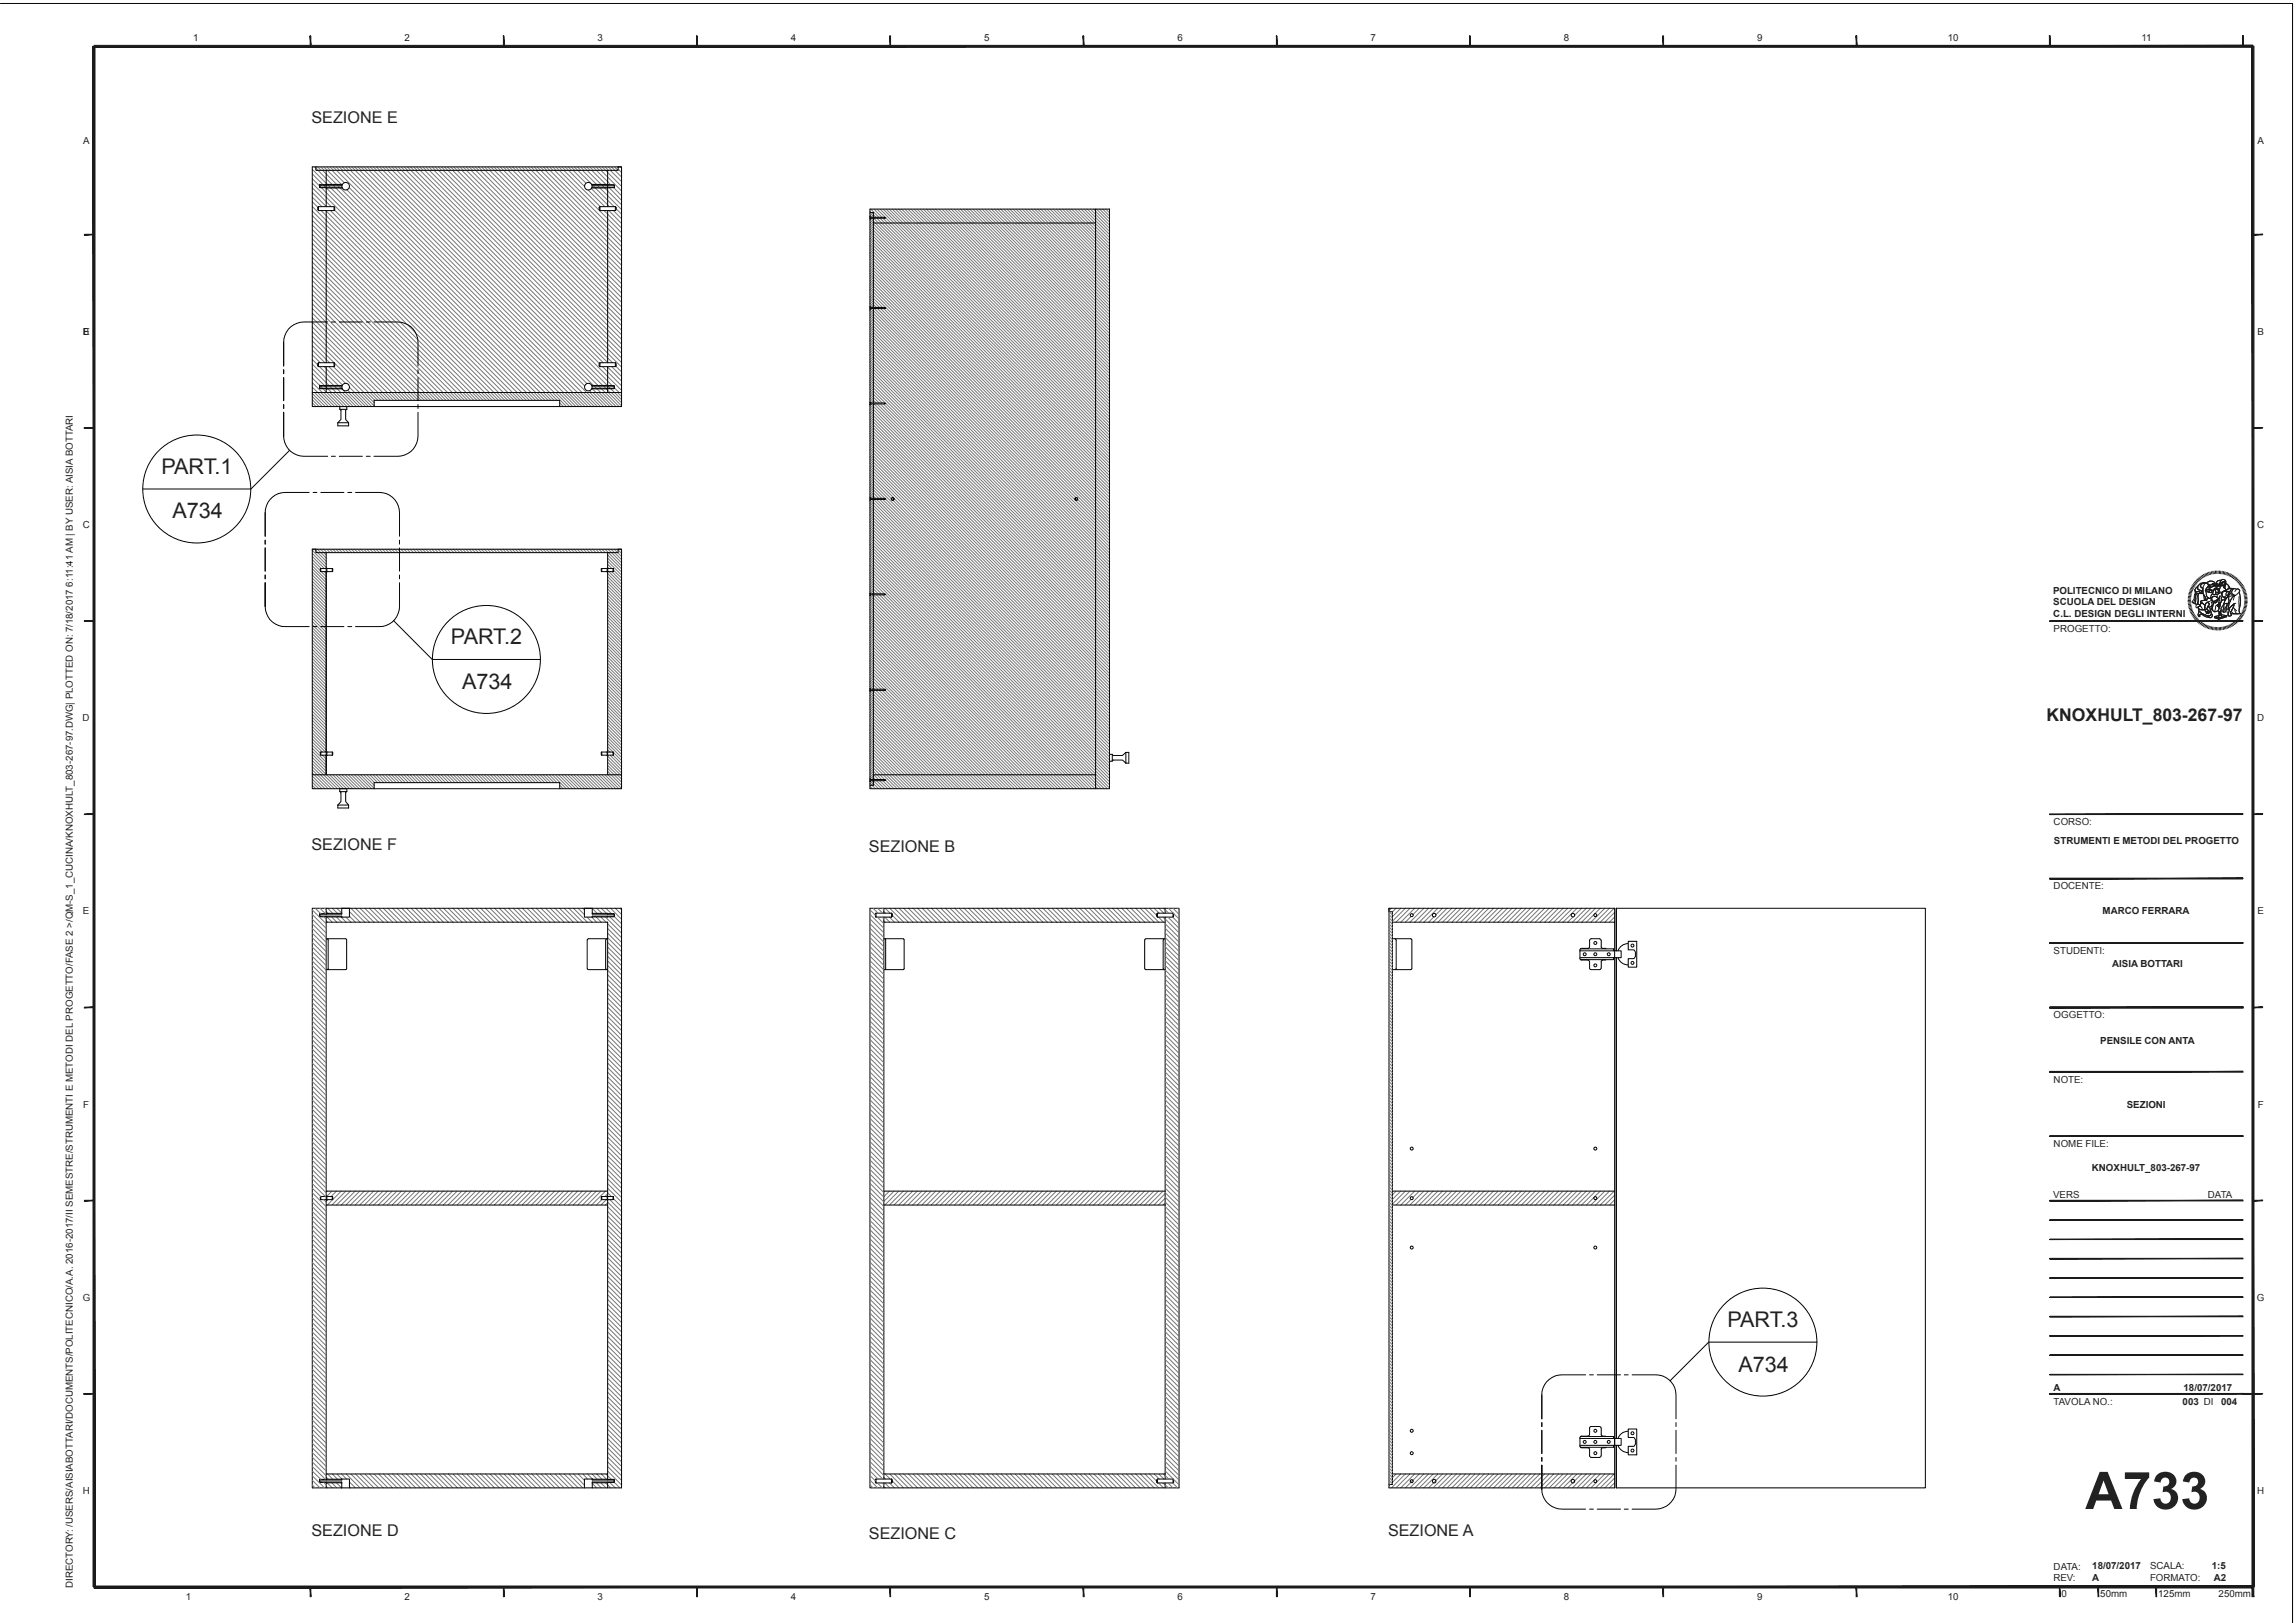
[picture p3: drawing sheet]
<svg xmlns="http://www.w3.org/2000/svg" width="594mm" height="420mm" viewBox="0 0 594 420" stroke-linecap="round" stroke-linejoin="round" font-family="sans-serif">
<defs><g id="words">
<text font-size="13.4" fill="#222" x="539.5" y="390.5">A733</text>
<g font-size="5.6" fill="#222">
<text x="41.8" y="122.6">PART.1</text>
<text x="44.6" y="134.2">A734</text>
<text x="116.6" y="166.6">PART.2</text>
<text x="119.5" y="178.3">A734</text>
<text x="446.9" y="343.3">PART.3</text>
<text x="449.8" y="354.9">A734</text>
</g>
<text font-size="4.5" fill="#222" x="529.5" y="186.7">KNOXHULT_803-267-97</text>
<g font-size="4.2" fill="#222">
<text x="80.6" y="31.9">SEZIONE E</text>
<text x="80.6" y="220">SEZIONE F</text>
<text x="224.8" y="220.5">SEZIONE B</text>
<text x="80.6" y="397.6">SEZIONE D</text>
<text x="224.8" y="398.2">SEZIONE C</text>
<text x="359.1" y="397.6">SEZIONE A</text>
</g>
<g font-size="2.5" fill="#222">
<text x="50" y="10.6">1</text>
<text x="104.6" y="10.6">2</text>
<text x="154.6" y="10.6">3</text>
<text x="204.6" y="10.6">4</text>
<text x="254.6" y="10.6">5</text>
<text x="304.6" y="10.6">6</text>
<text x="354.6" y="10.6">7</text>
<text x="404.6" y="10.6">8</text>
<text x="454.6" y="10.6">9</text>
<text x="503.9" y="10.6">10</text>
<text x="554" y="10.6">11</text>
<text x="21.5" y="37.3">A</text>
<text x="584" y="37.3">A</text>
<text x="21.4" y="86.6">B</text>
<text x="21.6" y="86.6">E</text>
<text x="584" y="86.6">B</text>
<text x="21.4" y="136.6">C</text>
<text x="583.9" y="136.6">C</text>
<text x="531.1" y="153.6">POLITECNICO DI MILANO</text>
<text x="531.2" y="156.7">SCUOLA DEL DESIGN</text>
<text x="531.2" y="159.7">C.L. DESIGN DEGLI INTERNI</text>
<text x="531.3" y="163.5">PROGETTO:</text>
<text x="21.4" y="186.6">D</text>
<text x="583.9" y="186.6">D</text>
<text x="531.3" y="213.5">CORSO:</text>
<text x="531.4" y="218.4">STRUMENTI E METODI DEL PROGETTO</text>
<text x="531.3" y="230.1">DOCENTE:</text>
<text x="21.4" y="236.6">E</text>
<text x="544" y="236.6">MARCO FERRARA</text>
<text x="584" y="236.6">E</text>
<text x="531.3" y="246.8">STUDENTI:</text>
<text x="546.5" y="250.2">AISIA BOTTARI</text>
<text x="531.3" y="263.5">OGGETTO:</text>
<text x="543.4" y="270.3">PENSILE CON ANTA</text>
<text x="531.3" y="280.1">NOTE:</text>
<text x="21.5" y="286.6">F</text>
<text x="550.2" y="286.6">SEZIONI</text>
<text x="584.1" y="286.6">F</text>
<text x="531.3" y="296.8">NOME FILE:</text>
<text x="541.2" y="303">KNOXHULT_803-267-97</text>
<text x="531.2" y="309.9">VERS</text>
<text x="571.2" y="309.9">DATA</text>
<text x="21.4" y="336.6">G</text>
<text x="583.9" y="336.6">G</text>
<text x="531.3" y="360">A</text>
<text x="564.9" y="360">18/07/2017</text>
<text x="531.3" y="363.6">TAVOLA NO.:</text>
<text x="564.7" y="363.6">003 DI</text>
<text x="574.6" y="363.6">004</text>
<text x="21.4" y="386.6">H</text>
<text x="583.9" y="386.6">H</text>
<text x="531.3" y="406.2">DATA:</text>
<text x="541.3" y="406.1">18/07/2017</text>
<text x="556.2" y="406.1">SCALA:</text>
<text x="572.2" y="406.1">1:5</text>
<text x="18.9" y="410.9" transform="rotate(-90 18.9 410.9)">DIRECTORY: /USERS/AISIABOTTARI/DOCUMENTS/POLITECNICO/A.A. 2016-2017/II SEMESTRE/STRUMENTI E METODI DEL PROGETTO/FASE 2 &gt;/QM-S_1_CUCINA/KNOXHULT_803-267-97.DWG| PLOTTED ON: 7/18/2017 6:11:41 AM | BY USER: AISIA BOTTARI</text>
<text x="531.2" y="409">REV:</text>
<text x="533.3" y="413.2">0</text>
<text x="541.3" y="409.1">A</text>
<text x="543.4" y="413.2">50mm</text>
<text x="556.2" y="409.1">FORMATO:</text>
<text x="558.4" y="413.2">125mm</text>
<text x="572.7" y="409.1">A2</text>
<text x="574" y="413.2">250mm</text>
<text x="48.1" y="414.1">1</text>
<text x="104.6" y="414.1">2</text>
<text x="154.6" y="414.1">3</text>
<text x="204.6" y="414.1">4</text>
<text x="254.6" y="414.1">5</text>
<text x="304.6" y="414.1">6</text>
<text x="354.6" y="414.1">7</text>
<text x="404.6" y="414.1">8</text>
<text x="454.6" y="414.1">9</text>
<text x="503.9" y="414.1">10</text>
</g>
</g></defs>
<g fill="none" stroke="#767676" stroke-width=".26">
<path d="M80.8 46.2l55.4 55.4M80.8 59.4l44.2 44.2M80.8 58.2l43.4 43.4M80.8 57l46.6 46.6M80.8 55.8l45.8 45.8M80.8 54.6l49 49M80.8 53.4l48.2 48.2M80.8 52.2l1.4 1.4M80.8 51l2.5 2.5M80.8 49.8l3.7 3.7M80.8 48.6l4.9 4.9M80.8 47.4l56.2 56.2"/>
<path d="M80.8 45l58.6 58.6M80.8 43.8l57.8 57.8M81.4 43.2l60.4 60.4M82.2 43.2l.9 .9M83 43.2l.9 .9M83.1 54.5l49.1 49.1M83.5 44.1l57.5 57.5M83.8 43.2l4.7 4.7M84.3 54.5l47.1 47.1M84.6 43.2l.9 .9M85.4 43.2l.9 .9M85.5 54.5l49.1 49.1"/>
<path d="M85.9 44.1l3.1 3.2M86.2 43.2l62 62M86.6 54.4l47.2 47.2M87 43.2l.9 .9M87.8 43.2l.9 .9M88.3 44.1l57.5 57.5M88.6 43.2l62 62M89.4 43.2l.9 .9M89.7 49.1l54.5 54.5M90.2 43.2l.9 .9M90.4 48.6l53 53M90.7 44.1l57.5 57.5"/>
<path d="M91 43.2l62 62M91.8 43.2l.9 .9M92.6 43.2l.9 .9M93.1 44.1l57.5 57.5M93.4 43.2l62 62M94.2 43.2l.9 .9M95 43.2l.9 .9M95.5 44.1l55.8 55.8M95.8 43.2l56 56M96.6 43.2l.9 .9M97.4 43.2l.9 .9M97.9 44.1l57.5 57.5"/>
<path d="M98.2 43.2l62 62M99 43.2l.9 .9M99.8 43.2l.9 .9M100.3 44.1l57.5 57.5M100.6 43.2l57.4 57.4M101.4 43.2l.9 .9M102.2 43.2l.9 .9M102.7 44.1l57.5 57.5M103 43.2l57.8 57.8M103.8 43.2l.9 .9M104.6 43.2l.9 .9M105.1 44.1l49.9 49.9"/>
<path d="M105.4 43.2l50.7 50.7M106.2 43.2l.9 .9M107 43.2l.9 .9M107.5 44.1l49.8 49.8M107.8 43.2l50.7 50.7M108.6 43.2l.9 .9M109.4 43.2l.9 .9M109.9 44.1l50.9 50.9M110.2 43.2l50.6 50.6M111 43.2l.9 .9M111.8 43.2l.9 .9M112.3 44.1l48.5 48.5"/>
<path d="M112.6 43.2l48.2 48.2M113.4 43.2l.9 .9M114.2 43.2l.9 .9M114.7 44.1l46.1 46.1M115 43.2l45.8 45.8M115.8 43.2l.9 .9M116.6 43.2l.9 .9M117.1 44.1l43.7 43.7M117.4 43.2l43.4 43.4M118.2 43.2l.9 .9M119 43.2l.9 .9M119.5 44.1l41.3 41.3"/>
<path d="M119.8 43.2l41 41M120.6 43.2l.9 .9M121.4 43.2l.9 .9M121.9 44.1l38.9 38.9M122.2 43.2l38.6 38.6M123 43.2l.9 .9M123.8 43.2l.9 .9M124.3 44.1l36.5 36.5M124.6 43.2l36.2 36.2M125.4 43.2l.9 .9M126.2 43.2l.9 .9M126.7 44.1l34.1 34.1"/>
<path d="M127 43.2l33.8 33.8M127.8 43.2l.9 .9M128.6 43.2l.9 .9M129.1 44.1l31.7 31.7M129.4 43.2l31.4 31.4M130.2 43.2l.9 .9M131 43.2l.9 .9M131.5 44.1l29.3 29.3M131.8 43.2l29 29M132.6 43.2l.9 .9M133.4 43.2l.9 .9M133.9 44.1l26.9 26.9"/>
<path d="M134.2 43.2l26.6 26.6M135 43.2l.9 .9M135.8 43.2l.9 .9M136.3 44.1l24.5 24.5M136.6 43.2l24.2 24.2M137.4 43.2l.9 .9M138.2 43.2l.9 .9M138.7 44.1l22.1 22.1M139 43.2l21.8 21.8M139.8 43.2l.9 .9M140.6 43.2l.9 .9M141.1 44.1l19.7 19.7"/>
<path d="M141.4 43.2l19.4 19.4M142.2 43.2l.9 .9M143 43.2l.9 .9M143.5 44.1l17.3 17.3M143.8 43.2l17 17M144.6 43.2l.9 .9M145.4 43.2l.9 .9M145.9 44.1l9.4 9.4M146.2 43.2l5 5M147 43.2l.9 .9M147.8 43.2l.9 .9M148.3 44.1l3.3 3.3"/>
<path d="M148.6 43.2l4.1 4.1M149.4 43.2l.9 .9M150.2 43.2l.9 .9M150.7 44.1l10.1 10.1M151 43.2l9.8 9.8M151.8 43.2l.9 .9M152.2 49.2l4.3 4.3M152.6 43.2l.9 .9M153 48.8l4.7 4.7M153.1 47.7l5.8 5.8M153.1 44.1l4.1 4.1M153.4 43.2l4.6 4.6"/>
<path d="M154.2 43.2l.9 .9M155 43.2l.9 .9M155.5 44.1l5.3 5.3M155.8 43.2l5 5M156.3 54.5l4.5 4.5M156.6 43.2l.9 .9M157.4 43.2l.9 .9M157.5 54.5l3.3 3.3M157.6 48.6l3.2 3.2M157.9 44.1l2.9 2.9M158.2 43.2l2.6 2.6M158.7 54.5l2.1 2.1"/>
<path d="M158.8 48.6l2 2M159 43.2l.9 .9M159.4 54l1.4 1.4M159.8 43.2l.1 .1M159.9 43.7l.9 .9M160.6 43.2l.2 .2M225.1 58.9l.9-.9 61 61.1M225.1 54.7l.3 .3-.3 .3M225.3 54.1l2.1 2.1M225.6 56.5l-.5 .6M225.9 55l-.8 .9M226 59.6l61 61.1"/>
<path d="M226 58.8l61 61.1M226 57.2l61 61.1M226 55.6l.6 .6M226 55.6l-.7 .6M226 56.2h-.1M226 56.8l-.9 .9M226 57.4l-.9 .9M226 58.6l-.9 .9M226 59.2l-.9 .9M226 59.8l-.9 .9M226.1 56.5l60.9 61M226.1 54.1l2.1 2.1"/>
<path d="M226.9 56.5l60.1 60.2M226.9 54.1l2.2 2.2M227.7 56.5l59.3 59.4M227.7 54.1l59.3 59.4M228.5 56.5l58.5 58.6M228.5 54.1l58.5 58.6M229.1 56.4l57.9 57.9M229.3 54.1l57.7 57.8M230.1 54.1l56.9 57M230.9 54.1l56.1 56.2M231.7 54.1l55.3 55.4M232.5 54.1l54.5 54.6"/>
<path d="M233.3 54.1l53.7 53.8M234.1 54.1l52.9 53M234.9 54.1l52.1 52.2M235.7 54.1l51.3 51.4M236.5 54.1l50.5 50.6M237.3 54.1l49.7 49.8M238.1 54.1l48.9 49M238.9 54.1l48.1 48.2M239.7 54.1l47.3 47.4M240.5 54.1l46.5 46.6M241.3 54.1l45.7 45.8M242.1 54.1l44.9 45"/>
<path d="M242.9 54.1l44.1 44.2M243.7 54.1l43.3 43.4M244.5 54.1l42.5 42.6M245.3 54.1l41.7 41.8M246.1 54.1l40.9 41M246.9 54.1l40.1 40.2M247.7 54.1l39.3 39.4M248.5 54.1l38.5 38.6M249.3 54.1l37.7 37.8M250.1 54.1l36.9 37M250.9 54.1l36.1 36.2M251.7 54.1l35.3 35.4"/>
<path d="M252.5 54.1l34.5 34.6M253.3 54.1l33.7 33.8M254.1 54.1l32.9 33M254.9 54.1l32.1 32.2M255.7 54.1l31.3 31.4M256.5 54.1l30.5 30.6M257.3 54.1l29.7 29.8M258.1 54.1l28.9 29M258.9 54.1l28.1 28.2M259.7 54.1l27.3 27.4M260.5 54.1l26.5 26.6M261.3 54.1l25.7 25.8"/>
<path d="M262.1 54.1l24.9 25M262.9 54.1l24.1 24.2M263.7 54.1l23.3 23.4M264.5 54.1l22.5 22.6M265.3 54.1l21.7 21.8M266.1 54.1l20.9 21M266.9 54.1l20.1 20.2M267.7 54.1l19.3 19.4M268.5 54.1l18.5 18.6M269.3 54.1l17.7 17.8M270.1 54.1l16.9 17M270.9 54.1l16.1 16.2"/>
<path d="M271.7 54.1l15.3 15.4M272.5 54.1l14.5 14.6M273.3 54.1l13.7 13.8M274.1 54.1l12.9 13M274.9 54.1l12.1 12.2M275.7 54.1l11.3 11.4M276.5 54.1l10.5 10.6M277.3 54.1l9.7 9.8M278.1 54.1l8.9 9M278.9 54.1l8.1 8.2M279.7 54.1l7.3 7.4M280.5 54.1l6.5 6.6"/>
<path d="M281.3 54.1l5.7 5.8M282.1 54.1l4.9 5M282.9 54.1l4.1 4.2M283.7 54.1l3.3 3.4M284.5 54.1l2.5 2.6M285.3 54.1l1.7 1.8M286.1 54.1l.9 1M286.9 54.1l.1 .2M80.8 79.8l21.8 21.8M80.8 78.6l25 25M80.8 77.4l24.2 24.2M80.8 76.2l27.4 27.4"/>
<path d="M80.8 75l26.6 26.6M80.8 73.8l29.8 29.8M80.8 72.6l29 29M80.8 71.4l32.2 32.2M80.8 70.2l31.4 31.4M80.8 69l34.6 34.6M80.8 67.8l33.8 33.8M80.8 66.6l37 37M80.8 65.4l36.2 36.2M80.8 64.2l39.4 39.4M80.8 63l38.6 38.6M80.8 61.8l41.8 41.8"/>
<path d="M80.8 60.6l41 41M225.1 75.7l.9-.9 61 61.1M225.1 73.3l.9-.9 61 61.1M225.1 70.9l.9-.9 61 61.1M225.1 68.5l.9-.9 61 61.1M225.1 66.1l.9-.9 61 61.1M225.1 63.7l.9-.9 61 61.1M225.1 61.3l.9-.9 61 61.1M225.1 78.1l.9-.9 2.3 2.4M225.7 79.9l-.6 .6M226 75.6l61 61.1M226 74l61 61.1"/>
<path d="M226 73.2l61 61.1M226 71.6l61 61.1M226 70.8l61 61.1M226 69.2l61 61.1M226 68.4l61 61.1M226 66.8l61 61.1M226 66l61 61.1M226 64.4l61 61.1M226 63.6l61 61.1M226 62l61 61.1M226 61.2l61 61.1M226 78.8l.7 .8"/>
<path d="M226 78l1.5 1.6M226 76.4l52.3 52.3M226 61l-.9 .9M226 61.6l-.9 .9M226 62.2l-.9 .9M226 63.4l-.9 .9M226 64l-.9 .9M226 64.6l-.9 .9M226 65.8l-.9 .9M226 66.4l-.9 .9M226 67l-.9 .9M226 68.2l-.9 .9"/>
<path d="M226 68.8l-.9 .9M226 69.4l-.9 .9M226 70.6l-.9 .9M226 71.2l-.9 .9M226 71.8l-.9 .9M226 73l-.9 .9M226 73.6l-.9 .9M226 74.2l-.9 .9M226 75.4l-.9 .9M226 76l-.9 .9M226 76.6l-.9 .9M226 77.8l-.9 .9"/>
<path d="M226 78.4l-.9 .9M226 79l-.6 .6M226.2 79.9l60.8 60.8M227 79.9l60 60M227.8 79.9l59.2 59.2M228.6 79.9l58.4 58.4M80.8 97.8l7.4 7.4M80.8 99l2.6 2.6M80.8 96.6l5 5M80.8 95.4l9.8 9.8M80.8 94.2l7.4 7.4M80.8 93l1.4 1.4"/>
<path d="M80.8 91.8l2.1 2.1M80.8 90.6l3.3 3.3M80.8 89.4l4.5 4.5M80.8 88.2l16 16M80.8 87l14.6 14.6M80.8 85.8l17.8 17.8M80.8 84.6l17 17M80.8 83.4l20.2 20.2M80.8 82.2l19.4 19.4M80.8 81l22.6 22.6M82.7 94.9l10.3 10.3M83.9 94.9l4.7 4.7"/>
<path d="M85.1 94.9l4.3 4.3M86.3 94.9l6.7 6.7M155.9 94.9l4.9 4.9M157.1 94.9l3.7 3.7M158.3 94.9l2.5 2.5M159.3 94.8l1.5 1.4M225.1 99.7l.9-.9 61 61.1M225.1 97.3l.9-.9 61 61.1M225.1 94.9l.9-.9 61 61.1M225.1 92.5l.9-.9 61 61.1M225.1 90.1l.9-.9 61 61.1M225.1 87.7l.9-.9 61 61.1"/>
<path d="M225.1 85.3l.9-.9 61 61.1M225.1 82.9l.9-.9 61 61.1M226 99.6l61 61.1M226 98l61 61.1M226 97.2l61 61.1M226 95.6l61 61.1M226 94.8l61 61.1M226 93.2l61 61.1M226 92.4l61 61.1M226 90.8l61 61.1M226 90l61 61.1M226 88.4l61 61.1"/>
<path d="M226 87.6l61 61.1M226 86l61 61.1M226 85.2l61 61.1M226 83.6l61 61.1M226 82.8l61 61.1M226 81.2l61 61.1M226 80.4l61 61.1M226 80.2l-.9 .9M226 80.8l-.9 .9M226 81.4l-.9 .9M226 82.6l-.9 .9M226 83.2l-.9 .9"/>
<path d="M226 83.8l-.9 .9M226 85l-.9 .9M226 85.6l-.9 .9M226 86.2l-.9 .9M226 87.4l-.9 .9M226 88l-.9 .9M226 88.6l-.9 .9M226 89.8l-.9 .9M226 90.4l-.9 .9M226 91l-.9 .9M226 92.2l-.9 .9M226 92.8l-.9 .9"/>
<path d="M226 93.4l-.9 .9M226 94.6l-.9 .9M226 95.2l-.9 .9M226 95.8l-.9 .9M226 97l-.9 .9M226 97.6l-.9 .9M226 98.2l-.9 .9M226 99.4l-.9 .9M80.8 101.4l.2 .2M80.8 100.2l5 5M80.8 105l.2 .2M80.8 104.2l1 1"/>
<path d="M80.8 103.4l1.8 1.8M80.8 102.6l2.6 2.6M80.8 101.8l3.4 3.4M81.4 101.6l3.6 3.6M83 101.6l3.6 3.6M83.8 101.6l3.6 3.6M85.4 101.6l3.6 3.6M86.2 101.6l3.6 3.6M87.8 101.6l3.6 3.6M88.6 101.6l3.6 3.6M90 101l.6 .6M90.2 101.6l3.6 3.6"/>
<path d="M90.4 100.2l5 5M91 101.6l3.6 3.6M92.6 101.6l3.6 3.6M93.4 101.6l3.4 3.4M95 101.6l2 2M95.8 101.6l2 2M97.4 101.6l2 2M98.2 101.6l2 2M99.8 101.6l2 2M100.6 101.6l2 2M102.2 101.6l2 2M103 101.6l2 2"/>
<path d="M104.6 101.6l2 2M105.4 101.6l2 2M107 101.6l2 2M107.8 101.6l2 2M109.4 101.6l2 2M110.2 101.6l2 2M111.8 101.6l2 2M112.6 101.6l2 2M114.2 101.6l2 2M115 101.6l2 2M116.6 101.6l2 2M117.4 101.6l2 2"/>
<path d="M119 101.6l2 2M119.8 101.6l2 2M121.4 101.6l2 2M122.2 101.6l2 2M123.8 101.6l2 2M124.6 101.6l2 2M126.2 101.6l2 2M127 101.6l2 2M128.6 101.6l2 2M129.4 101.6l2 2M131 101.6l2 2M131.8 101.6l2 2"/>
<path d="M133.4 101.6l2 2M134.2 101.6l2 2M135.8 101.6l2 2M136.6 101.6l2 2M138.2 101.6l2 2M139 101.6l2 2M140.6 101.6l2 2M141.4 101.6l2 2M143 101.6l3.6 3.6M143.8 101.6l3.6 3.6M144.8 105l.2 .2M144.8 104.2l1 1"/>
<path d="M145.4 101.6l3.6 3.6M146.2 101.6l3.6 3.6M147.8 101.6l3.6 3.6M148.6 101.6l3.6 3.6M150.2 101.6l3.6 3.6M151 101.6l3.6 3.6M152.5 101.1l.5 .5M152.6 101.6l3.6 3.6M153.1 100.6l4.7 4.6M153.4 101.6l3.6 3.6M155 101.6l3.6 3.6M155.8 101.6l3.6 3.6"/>
<path d="M157.4 101.6l3.4 3.4M158 100.6l2.8 2.8M158.2 101.6l2.6 2.6M159.8 101.6l1 1M160.6 101.6l.2 .2M225.1 118.9l.9-.9 61 61.1M225.1 116.5l.9-.9 61 61.1M225.1 114.1l.9-.9 61 61.1M225.1 109.3l.9-.9 61 61.1M225.1 106.9l.9-.9 61 61.1M225.1 102.1l.9-.9 61 61.1M225.6 104.5l-.5 .6"/>
<path d="M226 119.6l61 61.1M226 118.8l61 61.1M226 117.2l61 61.1M226 116.4l61 61.1M226 114.8l61 61.1M226 114l61 61.1M226 112.4l61 61.1M226 111.6l61 61.1M226 110.8l61 61.1M226 110l61 61.1M226 109.2l61 61.1M226 107.6l61 61.1"/>
<path d="M226 106.8l61 61.1M226 105.2l61 61.1M226 100.4l61 61.1M226 103.6l.6 .7M226 102.8l1.4 1.5M226 102l2.2 2.3M226 100l-.9 .9M226 100.6l-.9 .9M226 101.8l-.9 .9M226 102.4l-.9 .9M226 103l-.9 .9M226 103.6l-.7 .7"/>
<path d="M226 104.2l-.1 .1M226 104.8l-.9 .9M226 105.4l-.9 .9M226 106.6l-.9 .9M226 107.2l-.9 .9M226 107.8l-.9 .9M226 109l-.9 .9M226 109.6l-.9 .9M226 110.2l-.9 .9M226 110.8l-.9 .9M226 111.4l-.9 .9M226 112l-.9 .9"/>
<path d="M226 112.6l-.9 .9M226 113.8l-.9 .9M226 114.4l-.9 .9M226 115l-.9 .9M226 116.2l-.9 .9M226 116.8l-.9 .9M226 117.4l-.9 .9M226 118.6l-.9 .9M226 119.2l-.9 .9M226 119.8l-.9 .9M226.1 104.5l60.9 61M226.9 104.5l60.1 60.2"/>
<path d="M227.7 104.5l59.3 59.4M228.5 104.5l58.5 58.6M225.1 138.1l.9-.9 61 61.1M225.1 135.7l.9-.9 61 61.1M225.1 133.3l.9-.9 61 61.1M225.1 130.9l.9-.9 61 61.1M225.1 126.1l.9-.9 61 61.1M225.1 123.7l.9-.9 61 61.1M225.1 121.3l.9-.9 61 61.1M225.5 129.3l-.4 .4M226 138.8l61 61.1M226 138l61 61.1"/>
<path d="M226 136.4l61 61.1M226 135.6l61 61.1M226 134l61 61.1M226 133.2l61 61.1M226 131.6l61 61.1M226 130.8l61 61.1M226 122l61 61.1M226 121.2l61 61.1M226 128.4l.5 .6M226 127.6l1.4 1.4M226 126.8l2.1 2.2M226 126l3 3"/>
<path d="M226 124.4l4.6 4.6M226 123.6l5.1 5.1M226 121l-.9 .9M226 121.6l-.9 .9M226 122.2l-.9 .9M226 123.4l-.9 .9M226 124l-.9 .9M226 124.6l-.9 .9M226 125.8l-.9 .9M226 126.4l-.9 .9M226 127l-.9 .9M226 127.6l-.9 .9"/>
<path d="M226 128.2l-.9 .8M226 128.8l-.2 .2M226 129.4l-.9 .9M226 130.6l-.9 .9M226 131.2l-.9 .9M226 131.8l-.9 .9M226 133l-.9 .9M226 133.6l-.9 .9M226 134.2l-.9 .9M226 135.4l-.9 .9M226 136l-.9 .9M226 136.6l-.9 .9"/>
<path d="M226 137.8l-.9 .9M226 138.4l-.9 .9M226 139l-.9 .9M226 129.3l61 61M226.8 129.3l60.2 60.2M227.6 129.3l59.4 59.4M228.4 129.3l58.6 58.6M229.1 129.1l57.9 58M231.1 129.5l55.9 56M231.3 129l55.7 55.7M278.8 129.3l8.2 8.2M80.8 156.8l3.6 3.6"/>
<path d="M80.8 159.2l3.6 3.6M80.8 158.4l3.6 3.6M80.8 157.6l3.6 3.6M80.8 156l3.6 3.6M80.8 155.2l3.6 3.6M80.8 154.4l3.6 3.6M80.8 153.6l3.6 3.6M80.8 152.8l3.6 3.6M80.8 152l3.6 3.6M80.8 151.2l3.6 3.6M80.8 150.4l3.6 3.6M80.8 149.6l3.6 3.6"/>
<path d="M80.8 148.8l3.6 3.6M80.8 148l3.6 3.6M80.8 147.2l3.6 3.6M80.8 146.4l3.6 3.6M80.8 145.6l2.1 2.1M80.8 144.8l2.3 2.3M80.8 144l3.1 3.1M80.8 143.2l3.6 3.6M80.8 142.4l3.6 3.6M81.3 142.1l3.1 3.1M82.1 142.1l2.3 2.3M82.9 142.1l1.5 1.5"/>
<path d="M83.1 147.9l1.3 1.3M83.7 142.1l.9 .9M83.9 147.9l.5 .5M84.5 142.1l.9 .9M85.3 142.1l.9 .9M86.1 142.1l.9 .9M86.9 142.1l.9 .9M87.7 142.1l.9 .9M88.5 142.1l.9 .9M89.3 142.1l.9 .9M90.1 142.1l.9 .9M90.9 142.1l.9 .9"/>
<path d="M91.7 142.1l.9 .9M92.5 142.1l.9 .9M93.3 142.1l.9 .9M94.1 142.1l.9 .9M94.9 142.1l.9 .9M95.7 142.1l.9 .9M96.5 142.1l.9 .9M97.3 142.1l.9 .9M98.1 142.1l.9 .9M98.9 142.1l.9 .9M99.7 142.1l.9 .9M100.5 142.1l.9 .9"/>
<path d="M101.3 142.1l.9 .9M102.1 142.1l.9 .9M102.9 142.1l.9 .9M103.7 142.1l.9 .9M104.5 142.1l.9 .9M105.3 142.1l.9 .9M106.1 142.1l.9 .9M106.9 142.1l.9 .9M107.7 142.1l.9 .9M108.5 142.1l.9 .9M109.3 142.1l.9 .9M110.1 142.1l.9 .9"/>
<path d="M110.9 142.1l.9 .9M111.7 142.1l.9 .9M112.5 142.1l.9 .9M113.3 142.1l.9 .9M114.1 142.1l.9 .9M114.9 142.1l.9 .9M115.7 142.1l.9 .9M116.5 142.1l.9 .9M117.3 142.1l.9 .9M118.1 142.1l.9 .9M118.9 142.1l.9 .9M119.7 142.1l.9 .9"/>
<path d="M120.5 142.1l.9 .9M121.3 142.1l.9 .9M122.1 142.1l.9 .9M122.9 142.1l.9 .9M123.7 142.1l.9 .9M124.5 142.1l.9 .9M125.3 142.1l.9 .9M126.1 142.1l.9 .9M126.9 142.1l.9 .9M127.7 142.1l.9 .9M128.5 142.1l.9 .9M129.3 142.1l.9 .9"/>
<path d="M130.1 142.1l.9 .9M130.9 142.1l.9 .9M131.7 142.1l.9 .9M132.5 142.1l.9 .9M133.3 142.1l.9 .9M134.1 142.1l.9 .9M134.9 142.1l.9 .9M135.7 142.1l.9 .9M136.5 142.1l.9 .9M137.3 142.1l.9 .9M138.1 142.1l.9 .9M138.9 142.1l.9 .9"/>
<path d="M139.7 142.1l.9 .9M140.5 142.1l.9 .9M141.3 142.1l.9 .9M142.1 142.1l.9 .9M142.9 142.1l.9 .9M143.7 142.1l.9 .9M144.5 142.1l.9 .9M145.3 142.1l.9 .9M146.1 142.1l.9 .9M146.9 142.1l.9 .9M147.7 142.1l.9 .9M148.5 142.1l.9 .9"/>
<path d="M149.3 142.1l.9 .9M150.1 142.1l.9 .9M150.9 142.1l.9 .9M151.7 142.1l.9 .9M152.5 142.1l.9 .9M153.3 142.1l.9 .9M154.1 142.1l.9 .9M154.9 142.1l.9 .9M155.7 142.1l.9 .9M156.5 142.1l4.3 4.3M157.2 159.6l3.6 3.6M157.2 157.2l3.6 3.6"/>
<path d="M157.2 154.8l3.6 3.6M157.2 152.4l3.6 3.6M157.2 150l3.6 3.6M157.2 145.2l3.6 3.6M157.2 158l3.6 3.6M157.2 158.8l3.6 3.6M157.2 156.4l3.6 3.6M157.2 155.6l3.6 3.6M157.2 154l3.6 3.6M157.2 153.2l3.6 3.6M157.2 151.6l3.6 3.6M157.2 150.8l3.6 3.6"/>
<path d="M157.2 149.2l3.6 3.6M157.2 148.4l3.6 3.6M157.2 146.8l.3 .3M157.2 146l1.1 1.1M157.2 144.4l3.6 3.6M157.2 143.6l3.6 3.6M157.3 142.1l3.5 3.5M157.5 147.9l3.3 3.3M158.1 142.1l2.7 2.7M158.3 147.9l2.5 2.5M158.7 147.5l2.1 2.1M158.9 142.1l1.9 1.9"/>
<path d="M159.7 142.1l1.1 1.1M160.5 142.1l.3 .3M225.1 159.7l.9-.9 45.3 45.3M225.1 157.3l.9-.9 47.7 47.7M225.1 154.9l.9-.9 50.1 50.1M225.1 150.1l.9-.9 54.9 54.9M225.1 147.7l.9-.9 57.3 57.3M225.1 145.3l.9-.9 59.7 59.7M225.1 142.9l.9-.9 61 61.1M225.1 140.5l.9-.9 61 61.1M225.1 152.5l.9-.9 2 2.1M225.4 153.9l-.3 .4"/>
<path d="M226 159.6l44.5 44.5M226 158l46.1 46.1M226 157.2l46.9 46.9M226 155.6l48.5 48.5M226 154.8l49.3 49.3M226 150l54.1 54.1M226 148.4l55.7 55.7M226 147.6l56.5 56.5M226 146l58.1 58.1M226 145.2l58.9 58.9M226 143.6l60.5 60.5M226 142.8l61 61.1"/>
<path d="M226 141.2l61 61.1M226 140.4l61 61.1M226 153.2l.4 .5M226 152.4l1.2 1.3M226 150.8l2.8 2.9M226 140.2l-.9 .9M226 140.8l-.9 .9M226 141.4l-.9 .9M226 142.6l-.9 .9M226 143.2l-.9 .9M226 143.8l-.9 .9M226 145l-.9 .9"/>
<path d="M226 145.6l-.9 .9M226 146.2l-.9 .9M226 147.4l-.9 .9M226 148l-.9 .9M226 148.6l-.9 .9M226 149.8l-.9 .9M226 150.4l-.9 .9M226 151l-.9 .9M226 152.2l-.9 .9M226 152.8l-.9 .8M226 153.4l-.3 .3M226 154.6l-.9 .9"/>
<path d="M226 155.2l-.9 .9M226 155.8l-.9 .9M226 157l-.9 .9M226 157.6l-.9 .9M226 158.2l-.9 .9M226 159.4l-.9 .9M226 160l-.9 .9M226.7 153.9l50.2 50.2M227.5 153.9l50.2 50.2M228.3 153.9l50.2 50.2M229 153.9l50.3 50.2M80.8 173.6l3.6 3.6"/>
<path d="M80.8 166.4l3.6 3.6M80.8 161.6l3.6 3.6M80.8 176l3.6 3.6M80.8 164l3.6 3.6M80.8 179.2l3.6 3.6M80.8 178.4l3.6 3.6M80.8 177.6l3.6 3.6M80.8 176.8l3.6 3.6M80.8 175.2l3.6 3.6M80.8 174.4l3.6 3.6M80.8 172.8l3.6 3.6M80.8 172l3.6 3.6"/>
<path d="M80.8 171.2l3.6 3.6M80.8 170.4l3.6 3.6M80.8 169.6l3.6 3.6M80.8 168.8l3.6 3.6M80.8 168l3.6 3.6M80.8 167.2l3.6 3.6M80.8 165.6l3.6 3.6M80.8 164.8l3.6 3.6M80.8 163.2l3.6 3.6M80.8 162.4l3.6 3.6M80.8 160.8l3.6 3.6M80.8 160l3.6 3.6"/>
<path d="M157.2 171.6l3.6 3.6M157.2 169.2l3.6 3.6M157.2 166.8l3.6 3.6M157.2 164.4l3.6 3.6M157.2 162l3.6 3.6M157.2 179.6l3.6 3.6M157.2 178.8l3.6 3.6M157.2 178l3.6 3.6M157.2 174.8l3.6 3.6M157.2 177.2l3.6 3.6M157.2 176.4l3.6 3.6M157.2 175.6l3.6 3.6"/>
<path d="M157.2 174l3.6 3.6M157.2 173.2l3.6 3.6M157.2 172.4l3.6 3.6M157.2 170.8l3.6 3.6M157.2 170l3.6 3.6M157.2 168.4l3.6 3.6M157.2 167.6l3.6 3.6M157.2 166l3.6 3.6M157.2 165.2l3.6 3.6M157.2 163.6l3.6 3.6M157.2 162.8l3.6 3.6M157.2 161.2l3.6 3.6"/>
<path d="M157.2 160.4l3.6 3.6M225.1 174.1l.9-.9 30.9 30.9M225.1 171.7l.9-.9 33.3 33.3M225.1 169.3l.9-.9 35.7 35.7M225.1 166.9l.9-.9 38.1 38.1M225.1 164.5l.9-.9 40.5 40.5M225.1 162.1l.9-.9 42.9 42.9M225.1 176.5l.9-.9 2.7 2.8M225.3 178.7l-.2 .2M225.6 178.4l.4-.4 .3 .4M225.9 178.7l-.8 .8M226 179.6l24.5 24.5"/>
<path d="M226 178.8l25.3 25.3M226 174.8l29.3 29.3M226 174l30.1 30.1M226 172.4l31.7 31.7M226 171.6l32.5 32.5M226 170l34.1 34.1M226 169.2l34.9 34.9M226 167.6l36.5 36.5M226 166.8l37.3 37.3M226 165.2l38.9 38.9M226 164.4l39.7 39.7M226 162.8l41.3 41.3"/>
<path d="M226 162l42.1 42.1M226 160.4l43.7 43.7M226 177.2l1.1 1.2M226 176.4l1.9 2M226 160.6l-.9 .9M226 161.8l-.9 .9M226 162.4l-.9 .9M226 163l-.9 .9M226 164.2l-.9 .9M226 164.8l-.9 .9M226 165.4l-.9 .9M226 166.6l-.9 .9"/>
<path d="M226 167.2l-.9 .9M226 167.8l-.9 .9M226 169l-.9 .9M226 169.6l-.9 .9M226 170.2l-.9 .9M226 171.4l-.9 .9M226 172l-.9 .9M226 172.6l-.9 .9M226 173.8l-.9 .9M226 174.4l-.9 .9M226 175l-.9 .9M226 176.2l-.9 .9"/>
<path d="M226 176.8l-.9 .9M226 177.4l-.9 .8M226 179.2l-.9 .9M226 179.8l-.9 .9M226.6 178.7l25.5 25.4M227.4 178.7l25.5 25.4M228.2 178.7l25.5 25.4M229 178.6l25.5 25.5M80.8 199.2l4.9 4.9M80.8 198.4l5.7 5.7M80.8 197.6l6.5 6.5M80.8 190.4l3.6 3.6"/>
<path d="M80.8 183.2l3.6 3.6M80.8 180.8l3.6 3.6M80.8 195.2l3.6 3.6M80.8 188l3.6 3.6M80.8 185.6l3.6 3.6M80.8 196.8l3.6 3.6M80.8 196l3.6 3.6M80.8 194.4l3.6 3.6M80.8 193.6l3.6 3.6M80.8 192.8l2.1 2.1M80.8 192l2.6 2.6M80.8 191.2l3.4 3.4"/>
<path d="M80.8 189.6l3.6 3.6M80.8 188.8l3.6 3.6M80.8 187.2l3.6 3.6M80.8 186.4l3.6 3.6M80.8 184.8l3.6 3.6M80.8 184l3.6 3.6M80.8 182.4l3.6 3.6M80.8 181.6l3.6 3.6M80.8 180l3.6 3.6M83.4 195.4l1 1M84.2 195.4l.2 .2M157.2 181.2l3.6 3.6"/>
<path d="M157.2 180.4l3.6 3.6M157.2 199.6l3.6 3.6M157.2 198.8l3.6 3.6M157.2 198l3.6 3.6M157.2 197.2l3.6 3.6M157.2 196.4l3.6 3.6M157.2 195.6l3.6 3.6M157.2 194l.6 .6M157.2 193.2l1.4 1.4M157.2 192.4l3.6 3.6M157.2 191.6l3.6 3.6M157.2 190.8l3.6 3.6"/>
<path d="M157.2 190l3.6 3.6M157.2 189.2l3.6 3.6M157.2 188.4l3.6 3.6M157.2 187.6l3.6 3.6M157.2 186.8l3.6 3.6M157.2 186l3.6 3.6M157.2 185.2l3.6 3.6M157.2 184.4l3.6 3.6M157.2 183.6l3.6 3.6M157.2 182.8l3.6 3.6M157.2 182l3.6 3.6M157.8 195.4l3 3"/>
<path d="M158.6 195.4l2.2 2.2M158.7 194.7l2.1 2.1M225.1 198.1l.9-.9 6.9 6.9M225.1 195.7l.9-.9 9.3 9.3M225.1 193.3l.9-.9 11.7 11.7M225.1 188.5l.9-.9 16.5 16.5M225.1 186.1l.9-.9 18.9 18.9M225.1 183.7l.9-.9 21.3 21.3M225.1 181.3l.9-.9 23.7 23.7M226 198.8l2.9 3M226 198l6.1 6.1M226 196.4l7.7 7.7"/>
<path d="M226 195.6l8.5 8.5M226 194l10.1 10.1M226 193.2l10.9 10.9M226 191.6l12.5 12.5M226 190.8l13.3 13.3M226 190l14.1 14.1M226 189.2l14.9 14.9M226 188.4l15.7 15.7M226 186.8l17.3 17.3M226 186l18.1 18.1M226 184.4l19.7 19.7M226 183.6l20.5 20.5"/>
<path d="M226 182l22.1 22.1M226 181.2l22.9 22.9M226 181l-.9 .9M226 181.6l-.9 .9M226 182.2l-.9 .9M226 183.4l-.9 .9M226 184l-.9 .9M226 184.6l-.9 .9M226 185.8l-.9 .9M226 186.4l-.9 .9M226 187l-.9 .9M226 188.2l-.9 .9"/>
<path d="M226 188.8l-.9 .9M226 189.4l-.9 .9M226 190l-.9 .9M226 190.6l-.9 .9M226 191.2l-.9 .9M226 191.8l-.9 .9M226 193l-.9 .9M226 193.6l-.9 .9M226 194.2l-.9 .9M226 195.4l-.9 .9M226 196l-.9 .9M226 196.6l-.9 .9"/>
<path d="M226 197.8l-.9 .9M226 198.4l-.9 .9M226 199l-.9 .9M80.8 200l4.1 4.1M80.8 202.4l1.7 1.7M80.8 204l.1 .1M80.8 203.2l.9 .9M80.8 201.6l2.5 2.5M80.8 200.8l3.3 3.3M84.5 200.5l3.6 3.6M85.3 200.5l3.6 3.6M86.1 200.5l3.6 3.6"/>
<path d="M86.9 200.5l3.6 3.6M87.7 200.5l3.6 3.6M88.5 200.5l3.6 3.6M89.3 200.5l3.6 3.6M90.1 200.5l3.6 3.6M90.9 200.5l3.6 3.6M91.7 200.5l3.6 3.6M92.5 200.5l3.6 3.6M93.3 200.5l3.5 3.5M94.1 200.5l2.7 2.7M94.9 200.5l2 2M95.7 200.5l2 2"/>
<path d="M96.5 200.5l2 2M97.3 200.5l2 2M98.1 200.5l2 2M98.9 200.5l2 2M99.7 200.5l2 2M100.5 200.5l2 2M101.3 200.5l2 2M102.1 200.5l2 2M102.9 200.5l2 2M103.7 200.5l2 2M104.5 200.5l2 2M105.3 200.5l2 2"/>
<path d="M106.1 200.5l2 2M106.9 200.5l2 2M107.7 200.5l2 2M108.5 200.5l2 2M109.3 200.5l2 2M110.1 200.5l2 2M110.9 200.5l2 2M111.7 200.5l2 2M112.5 200.5l2 2M113.3 200.5l2 2M114.1 200.5l2 2M114.9 200.5l2 2"/>
<path d="M115.7 200.5l2 2M116.5 200.5l2 2M117.3 200.5l2 2M118.1 200.5l2 2M118.9 200.5l2 2M119.7 200.5l2 2M120.5 200.5l2 2M121.3 200.5l2 2M122.1 200.5l2 2M122.9 200.5l2 2M123.7 200.5l2 2M124.5 200.5l2 2"/>
<path d="M125.3 200.5l2 2M126.1 200.5l2 2M126.9 200.5l2 2M127.7 200.5l2 2M128.5 200.5l2 2M129.3 200.5l2 2M130.1 200.5l2 2M130.9 200.5l2 2M131.7 200.5l2 2M132.5 200.5l2 2M133.3 200.5l2 2M134.1 200.5l2 2"/>
<path d="M134.9 200.5l2 2M135.7 200.5l2 2M136.5 200.5l2 2M137.3 200.5l2 2M138.1 200.5l2 2M138.9 200.5l2 2M139.7 200.5l2 2M140.5 200.5l2 2M141.3 200.5l2 2M142.1 200.5l2 2M142.9 200.5l3.6 3.6M143.7 200.5l3.6 3.6"/>
<path d="M144.5 200.5l3.6 3.6M144.8 204l.1 .1M144.8 203.2l.9 .9M145.3 200.5l3.6 3.6M146.1 200.5l3.6 3.6M146.9 200.5l3.6 3.6M147.7 200.5l3.6 3.6M148.5 200.5l3.6 3.6M149.3 200.5l3.6 3.6M150.1 200.5l3.6 3.6M150.9 200.5l3.6 3.6M151.7 200.5l3.6 3.6"/>
<path d="M152.5 200.5l3.6 3.6M153.3 200.5l3.6 3.6M154.1 200.5l3.6 3.6M154.9 200.5l3.6 3.6M155.7 200.5l3.6 3.6M156.5 200.5l3.6 3.6M157.2 200.4l3.6 3.6M225.1 200.5l.9-.9 2.1 2.1M225.1 203.5l.6 .6M225.3 202l-.2 .3M225.6 203.2l.9 .9M225.9 202l-.8 .9"/>
<path d="M226 200.4l1.3 1.3M226 202.8l1.3 1.3M226 202l2.1 2.1M226 201.2l.5 .5M226 200.2l-.9 .9M226 200.8l-.9 .8M226 201.4l-.4 .3M226 202.6l-.7 .6M226 203.2h-.1M226.8 202l2.1 2.1M227.6 202l2.1 2.1M228.4 202l2.1 2.1"/>
<path d="M229.1 201.9l2.2 2.2M80.8 239.1l3.6 3.6M80.8 237.9l3.6 3.6M80.8 236.7l3.6 3.6M80.8 235.5l3.6 3.6M81.6 235l1.4 1.4M82.8 235l1.4 1.4M83.8 237.2l.6 .7M84 235l.4 .5M84.4 238.3l.4 .3M84.4 235.9l.5 .5M84.6 237.3l1.4 1.3"/>
<path d="M84.8 235l1.3 1.4M85.8 237.3l1.3 1.3M86 235l1.3 1.4M87.1 237.3l1.3 1.3M87.1 235l1.3 1.3M88.3 237.3l1.3 1.3M88.4 235v.1M89.5 237.3l1.3 1.3M90.4 237.1l1.6 1.5M90.4 235.9l2.8 2.7M90.8 235l3.6 3.6M92 235l3.6 3.6"/>
<path d="M93.2 235l3.6 3.6M94.4 235l3.6 3.6M95.6 235l3.6 3.6M96.8 235l3.6 3.6M98 235l3.6 3.6M99.2 235l3.6 3.6M100.4 235l3.5 3.6M101.6 235l3.6 3.6M102.8 235l3.6 3.6M103.9 235l3.6 3.6M105.2 235l3.6 3.6M106.4 235l3.6 3.6"/>
<path d="M107.5 235l3.6 3.6M108.8 235l3.6 3.6M110 235l3.6 3.6M111.1 235l3.6 3.6M112.4 235l3.6 3.6M113.6 235l3.6 3.6M114.7 235l3.7 3.6M116 235l3.6 3.6M117.2 235l3.6 3.6M118.4 235l3.6 3.6M119.6 235l3.6 3.6M120.8 235l3.6 3.6"/>
<path d="M122 235l3.6 3.6M123.2 235l3.6 3.6M124.4 235l3.6 3.6M125.6 235l3.6 3.6M126.8 235l3.6 3.6M128 235l3.6 3.6M129.2 235l3.6 3.6M130.4 235l3.6 3.6M131.6 235l3.5 3.6M132.8 235l3.6 3.6M134 235l3.6 3.6M135.1 235l3.6 3.6"/>
<path d="M136.4 235l3.6 3.6M137.6 235l3.6 3.6M138.7 235l3.6 3.6M140 235l3.6 3.6M141.2 235l3.6 3.6M142.3 235l3.6 3.6M143.6 235l3.6 3.6M144.8 235l3.6 3.6M145.9 235l3.7 3.6M147.2 235l3.6 3.6M148.4 235l3.6 3.6M149.6 235l1.6 1.7"/>
<path d="M150.8 235l.4 .5M151.9 237.3l1.3 1.3M153.1 237.3l1.3 1.3M153.2 235.1l1.3 1.3M153.2 236.3l.1 .1M154.2 237.3l1.4 1.3M154.4 235l1.3 1.4M155.4 237.3l1.4 1.3M155.6 235l1.3 1.4M156.6 237.3l4.2 4.2M156.8 235l1.4 1.4M157.2 239.1l3.6 3.6"/>
<path d="M157.8 237.2l3 3.1M158 235l2.8 2.9M158.9 237.1l1.9 2M159.2 235l1.6 1.7M160.4 235l.4 .5M225.1 239l3.6 3.6M225.1 237.8l3.6 3.6M225.1 236.6l3.6 3.6M225.1 235.4l1.4 1.4M225.9 235l1.3 1.3M227 237.3l1.7 1.7M227.1 235l1.3 1.3"/>
<path d="M228.2 237.3l.5 .5M228.3 235l.4 .4M228.7 238.3l.3 .3M228.7 235.9l.4 .4M228.9 237.3l1.3 1.3M229 235l1.3 1.3M230.1 237.3l1.3 1.3M230.2 235l3.6 3.6M230.9 236.9l1.7 1.7M231.4 235l3.6 3.6M232.6 235l3.6 3.6M233.8 235l3.6 3.6"/>
<path d="M235 235l3.6 3.6M236.2 235l3.6 3.6M237.4 235l3.6 3.6M238.6 235l3.6 3.6M239.8 235l3.6 3.6M241 235l3.6 3.6M242.2 235l3.6 3.6M243.4 235l3.6 3.6M244.6 235l3.6 3.6M245.8 235l3.6 3.6M247 235l3.6 3.6M248.2 235l3.6 3.6"/>
<path d="M249.4 235l3.6 3.6M250.6 235l3.6 3.6M251.8 235l3.6 3.6M253 235l3.6 3.6M254.2 235l3.6 3.6M255.4 235l3.6 3.6M256.6 235l3.6 3.6M257.8 235l3.6 3.6M259 235l3.6 3.6M260.2 235l3.6 3.6M261.4 235l3.6 3.6M262.6 235l3.6 3.6"/>
<path d="M263.8 235l3.6 3.6M265 235l3.6 3.6M266.2 235l3.6 3.6M267.4 235l3.6 3.6M268.6 235l3.6 3.6M269.8 235l3.6 3.6M271 235l3.6 3.6M272.2 235l3.6 3.6M273.4 235l3.6 3.6M274.6 235l3.6 3.6M275.8 235l3.6 3.6M277 235l3.6 3.6"/>
<path d="M278.2 235l3.6 3.6M279.4 235l3.6 3.6M280.6 235l3.6 3.6M281.8 235l3.6 3.6M283 235l3.6 3.6M284.2 235l3.6 3.6M285.4 235l3.6 3.6M286.6 235l3.6 3.6M287.8 235l3.6 3.6M289 235l3.6 3.6M290.2 235l3.6 3.6M291.4 235l3.6 3.6"/>
<path d="M292.6 235l3.6 3.6M293.8 235l3.6 3.6M295 235l3.6 3.6M296.2 235l3.6 3.6M297.4 235l1.8 1.9M298.6 235l1.3 1.3M299.7 237.3l1.3 1.3M299.8 235l1.3 1.3M300.9 237.3l4.1 4.1M301 235l.4 .5M301.4 239l3.6 3.6M301.4 235.4l1 .9"/>
<path d="M302.2 237.3l2.8 2.9M302.3 235l2.7 2.8M303.4 237.3l1.6 1.7M303.5 235l1.5 1.6M304.7 235l.3 .4M359.3 236.7l.9 .9M359.3 239.9l.9 .9M359.3 239.1l.9 .9M359.3 238.3l.9 .9M359.4 235.9l.8 .9M360 235l-.7 .7M361.2 235l-1 .9"/>
<path d="M362.4 235l-2.2 2.2M363.6 235l-3.4 3.4-.9-.9M364.8 235l-3.6 3.6M365 237.2l-1.4 1.4M366 235l-3.6 3.6M367.2 235l-1.6 1.7M368.4 235l-3.6 3.6M369.6 235l-3.6 3.6M370.8 235l-3.6 3.6M370.9 237.3l-1.3 1.3M372 235l-3.6 3.6M373.2 235l-1.7 1.7"/>
<path d="M374.4 235l-3.6 3.6M375.6 235l-3.6 3.6M376.8 235l-3.6 3.6M378 235l-3.6 3.6M379.2 235l-3.6 3.6M380.4 235l-3.6 3.6M381.6 235l-3.6 3.6M382.8 235l-3.6 3.6M384 235l-3.6 3.6M385.2 235l-3.6 3.6M386.4 235l-3.6 3.6M387.6 235l-3.6 3.6"/>
<path d="M388.8 235l-3.6 3.6M390 235l-3.6 3.6M391.2 235l-3.6 3.6M392.4 235l-3.6 3.6M393.6 235l-3.6 3.6M394.8 235l-3.6 3.6M396 235l-3.6 3.6M397.2 235l-3.6 3.6M398.4 235l-3.6 3.6M399.6 235l-3.6 3.6M400.8 235l-3.6 3.6M402 235l-3.6 3.6"/>
<path d="M403.2 235l-3.6 3.6M404.4 235l-3.6 3.6M405.6 235l-3.6 3.6M406.8 235l-3.6 3.6M406.9 237.3l-1.3 1.3M408 235l-3.6 3.6M409.2 235l-1.8 1.8M410.4 235l-3.6 3.6M411.6 235l-3.6 3.6M412.4 236.7l-2 1.9M412.8 235l-3.6 3.6M414 235l-1.5 1.5"/>
<path d="M415.2 235l-3.6 3.6M416.4 235l-3.6 3.6M417.6 235l-3.6 3.6M417.7 236.1l-2.5 2.5M417.7 237.3l-1.3 1.3M417.7 238.5l-.1 .1M80.8 259.5l3.6 3.6M80.8 258.3l3.6 3.6M80.8 257.1l3.6 3.6M80.8 255.9l3.6 3.6M80.8 254.7l3.6 3.6M80.8 253.5l3.6 3.6"/>
<path d="M80.8 252.3l3.6 3.6M80.8 251.1l3.6 3.6M80.8 249.9l3.6 3.6M80.8 248.7l3.6 3.6M80.8 247.5l3.6 3.6M80.8 246.3l3.6 3.6M80.8 245.1l3.6 3.6M80.8 243.9l3.6 3.6M80.8 242.7l3.6 3.6M80.8 241.5l3.6 3.6M80.8 240.3l3.6 3.6M157.2 259.5l3.6 3.6"/>
<path d="M157.2 258.3l3.6 3.6M157.2 257.1l3.6 3.6M157.2 255.9l3.6 3.6M157.2 254.7l3.6 3.6M157.2 253.5l3.6 3.6M157.2 252.3l3.6 3.6M157.2 251.1l3.6 3.6M157.2 249.9l3.6 3.6M157.2 248.7l3.6 3.6M157.2 247.5l3.6 3.6M157.2 246.3l3.6 3.6M157.2 245.1l3.6 3.6"/>
<path d="M157.2 243.9l3.6 3.6M157.2 242.7l3.6 3.6M157.2 241.5l3.6 3.6M157.2 240.3l3.6 3.6M225.1 259.4l3.6 3.6M225.1 258.2l3.6 3.6M225.1 257l3.6 3.6M225.1 255.8l3.6 3.6M225.1 254.6l3.6 3.6M225.1 253.4l3.6 3.6M225.1 252.2l3.6 3.6M225.1 251l3.6 3.6"/>
<path d="M225.1 249.8l3.6 3.6M225.1 248.6l3.6 3.6M225.1 247.4l3.6 3.6M225.1 246.2l3.6 3.6M225.1 245l3.6 3.6M225.1 243.8l3.6 3.6M225.1 242.6l3.6 3.6M225.1 241.4l3.6 3.6M225.1 240.2l3.6 3.6M301.4 259.4l3.6 3.6M301.4 258.2l3.6 3.6M301.4 257l3.6 3.6"/>
<path d="M301.4 255.8l3.6 3.6M301.4 254.6l3.6 3.6M301.4 249.8l3.6 3.6M301.4 248.6l3.6 3.6M301.4 247.4l3.6 3.6M301.4 246.2l3.6 3.6M301.4 253.4l3.6 3.6M301.4 252.2l3.6 3.6M301.4 251l3.6 3.6M301.4 245l3.6 3.6M301.4 243.8l3.6 3.6M301.4 242.6l3.6 3.6"/>
<path d="M301.4 241.4l3.6 3.6M301.4 240.2l3.6 3.6M359.3 259.9l.9 .9M359.3 259.1l.9 .9M359.3 257.5l.9 .9M359.3 256.7l.9 .9M359.3 258.3l.9 .9M359.3 255.9l.9 .9M359.3 255.1l.9 .9M359.3 254.3l.9 .9M359.3 253.5l.9 .9M359.3 252.7l.9 .9"/>
<path d="M359.3 251.9l.9 .9M359.3 251.1l.9 .9M359.3 250.3l.9 .9M359.3 249.5l.9 .9M359.3 248.7l.9 .9M359.3 247.9l.9 .9M359.3 247.1l.9 .9M359.3 246.3l.9 .9M359.3 245.5l.9 .9M359.3 244.7l.9 .9M359.3 243.9l.9 .9M359.3 243.1l.9 .9"/>
<path d="M359.3 242.3l.9 .9M359.3 241.5l.9 .9M359.3 240.7l.9 .9M80.8 279.9l3.6 3.6M80.8 278.7l3.6 3.6M80.8 277.5l3.6 3.6M80.8 276.3l3.6 3.6M80.8 275.1l3.6 3.6M80.8 273.9l3.6 3.6M80.8 272.7l3.6 3.6M80.8 271.5l3.6 3.6M80.8 270.3l3.6 3.6"/>
<path d="M80.8 269.1l3.6 3.6M80.8 267.9l3.6 3.6M80.8 266.7l3.6 3.6M80.8 265.5l3.6 3.6M80.8 264.3l3.6 3.6M80.8 263.1l3.6 3.6M80.8 261.9l3.6 3.6M80.8 260.7l3.6 3.6M157.2 279.9l3.6 3.6M157.2 278.7l3.6 3.6M157.2 277.5l3.6 3.6M157.2 276.3l3.6 3.6"/>
<path d="M157.2 275.1l3.6 3.6M157.2 273.9l3.6 3.6M157.2 272.7l3.6 3.6M157.2 271.5l3.6 3.6M157.2 270.3l3.6 3.6M157.2 269.1l3.6 3.6M157.2 267.9l3.6 3.6M157.2 266.7l3.6 3.6M157.2 265.5l3.6 3.6M157.2 264.3l3.6 3.6M157.2 263.1l3.6 3.6M157.2 261.9l3.6 3.6"/>
<path d="M157.2 260.7l3.6 3.6M225.1 279.8l3.6 3.6M225.1 278.6l3.6 3.6M225.1 277.4l3.6 3.6M225.1 276.2l3.6 3.6M225.1 275l3.6 3.6M225.1 273.8l3.6 3.6M225.1 272.6l3.6 3.6M225.1 271.4l3.6 3.6M225.1 270.2l3.6 3.6M225.1 269l3.6 3.6M225.1 267.8l3.6 3.6"/>
<path d="M225.1 266.6l3.6 3.6M225.1 265.4l3.6 3.6M225.1 264.2l3.6 3.6M225.1 263l3.6 3.6M225.1 261.8l3.6 3.6M225.1 260.6l3.6 3.6M301.4 278.6l3.6 3.6M301.4 277.4l3.6 3.6M301.4 275l3.6 3.6M301.4 269l3.6 3.6M301.4 267.8l3.6 3.6M301.4 266.6l3.6 3.6"/>
<path d="M301.4 265.4l3.6 3.6M301.4 264.2l3.6 3.6M301.4 261.8l3.6 3.6M301.4 279.8l3.6 3.6M301.4 276.2l3.6 3.6M301.4 273.8l3.6 3.6M301.4 272.6l3.6 3.6M301.4 271.4l3.6 3.6M301.4 270.2l3.6 3.6M301.4 263l3.6 3.6M301.4 260.6l3.6 3.6M359.3 261.5l.9 .9"/>
<path d="M359.3 260.7l.9 .9M359.3 279.9l.9 .9M359.3 279.1l.9 .9M359.3 278.3l.9 .9M359.3 277.5l.9 .9M359.3 276.7l.9 .9M359.3 275.9l.9 .9M359.3 275.1l.9 .9M359.3 274.3l.9 .9M359.3 273.5l.9 .9M359.3 272.7l.9 .9M359.3 271.9l.9 .9"/>
<path d="M359.3 271.1l.9 .9M359.3 270.3l.9 .9M359.3 269.5l.9 .9M359.3 268.7l.9 .9M359.3 267.9l.9 .9M359.3 267.1l.9 .9M359.3 266.3l.9 .9M359.3 265.5l.9 .9M359.3 264.7l.9 .9M359.3 263.9l.9 .9M359.3 263.1l.9 .9M359.3 262.3l.9 .9"/>
<path d="M80.8 299.1l3.6 3.6M80.8 297.9l3.6 3.6M80.8 296.7l3.6 3.6M80.8 295.5l3.6 3.6M80.8 294.3l3.6 3.6M80.8 293.1l3.6 3.6M80.8 291.9l3.6 3.6M80.8 290.7l3.6 3.6M80.8 289.5l3.6 3.6M80.8 288.3l3.6 3.6M80.8 287.1l3.6 3.6M80.8 285.9l3.6 3.6"/>
<path d="M80.8 284.7l3.6 3.6M80.8 283.5l3.6 3.6M80.8 282.3l3.6 3.6M80.8 281.1l3.6 3.6M157.2 299.1l3.6 3.6M157.2 297.9l3.6 3.6M157.2 296.7l3.6 3.6M157.2 295.5l3.6 3.6M157.2 294.3l3.6 3.6M157.2 293.1l3.6 3.6M157.2 291.9l3.6 3.6M157.2 290.7l3.6 3.6"/>
<path d="M157.2 289.5l3.6 3.6M157.2 288.3l3.6 3.6M157.2 287.1l3.6 3.6M157.2 285.9l3.6 3.6M157.2 284.7l3.6 3.6M157.2 283.5l3.6 3.6M157.2 282.3l3.6 3.6M157.2 281.1l3.6 3.6M225.1 299l3.6 3.6M225.1 291.8l3.6 3.6M225.1 282.2l3.6 3.6M225.1 297.8l3.6 3.6"/>
<path d="M225.1 296.6l3.6 3.6M225.1 295.4l3.6 3.6M225.1 294.2l3.6 3.6M225.1 293l3.6 3.6M225.1 290.6l3.6 3.6M225.1 289.4l3.6 3.6M225.1 288.2l3.6 3.6M225.1 287l3.6 3.6M225.1 285.8l3.6 3.6M225.1 284.6l3.6 3.6M225.1 283.4l3.6 3.6M225.1 281l3.6 3.6"/>
<path d="M301.4 285.8l3.6 3.6M301.4 297.8l3.6 3.6M301.4 295.4l3.6 3.6M301.4 293l3.6 3.6M301.4 290.6l3.6 3.6M301.4 288.2l3.6 3.6M301.4 299l3.6 3.6M301.4 296.6l3.6 3.6M301.4 294.2l3.6 3.6M301.4 291.8l3.6 3.6M301.4 289.4l3.6 3.6M301.4 287l3.6 3.6"/>
<path d="M301.4 284.6l3.6 3.6M301.4 283.4l3.6 3.6M301.4 282.2l3.6 3.6M301.4 281l3.6 3.6M359.3 285.5l.9 .9M359.3 284.7l.9 .9M359.3 283.9l.9 .9M359.3 291.9l.9 .9M359.3 299.9l.9 .9M359.3 299.1l.9 .9M359.3 298.3l.9 .9M359.3 297.5l.9 .9"/>
<path d="M359.3 296.7l.9 .9M359.3 295.9l.9 .9M359.3 295.1l.9 .9M359.3 294.3l.9 .9M359.3 293.5l.9 .9M359.3 292.7l.9 .9M359.3 291.1l.9 .9M359.3 290.3l.9 .9M359.3 289.5l.9 .9M359.3 288.7l.9 .9M359.3 287.9l.9 .9M359.3 287.1l.9 .9"/>
<path d="M359.3 286.3l.9 .9M359.3 283.1l.9 .9M359.3 282.3l.9 .9M359.3 281.5l.9 .9M359.3 280.7l.9 .9M80.8 319.5l3.6 3.6M80.8 318.3l3.6 3.6M80.8 317.1l3.6 3.6M80.8 315.9l3.6 3.6M80.8 314.7l3.6 3.6M80.8 313.5l3.6 3.6M80.8 312.3l3.6 3.6"/>
<path d="M80.8 311.1l3.6 3.6M80.8 309.9l3.6 3.6M80.8 308.7l3.6 3.6M80.8 307.5l2.2 2.1M80.8 306.3l3.4 3.3M80.8 305.1l3.6 3.6M80.8 303.9l3.6 3.6M80.8 302.7l3.6 3.6M80.8 301.5l3.6 3.6M80.8 300.3l3.6 3.6M83.8 310.4l.6 .7M84.7 308.2l-.3 .3"/>
<path d="M84.9 310.4l-.5 .5M85.9 308.2l-1.3 1.4M87.1 308.2l-1.4 1.4M88.3 308.2l-3.6 3.6M89.5 308.2l-3.6 3.6M90.7 308.2l-3.6 3.6M91.9 308.2l-3.6 3.6M93.1 308.2l-3.6 3.6M94.3 308.2l-3.6 3.6M95.5 308.2l-3.6 3.6M96.7 308.2l-3.6 3.6M97.9 308.2l-3.6 3.6"/>
<path d="M99.1 308.2l-3.6 3.6M100.3 308.2l-3.6 3.6M101.5 308.2l-3.6 3.6M102.7 308.2l-3.6 3.6M103.9 308.2l-3.6 3.6M105.1 308.2l-3.6 3.6M106.3 308.2l-3.6 3.6M107.5 308.2l-3.6 3.6M108.6 308.2l-3.5 3.6M109.9 308.2l-3.6 3.6M111.1 308.2l-3.6 3.6M112.2 308.2l-3.6 3.6"/>
<path d="M113.5 308.2l-3.6 3.6M114.7 308.2l-3.6 3.6M115.9 308.2l-3.7 3.6M117.1 308.2l-3.6 3.6M118.3 308.2l-3.6 3.6M119.5 308.2l-3.6 3.6M120.7 308.2l-3.6 3.6M121.9 308.2l-3.6 3.6M123.1 308.2l-3.6 3.6M124.3 308.2l-3.6 3.6M125.5 308.2l-3.6 3.6M126.7 308.2l-3.6 3.6"/>
<path d="M127.9 308.2l-3.6 3.6M129.1 308.2l-3.6 3.6M130.3 308.2l-3.6 3.6M131.5 308.2l-3.6 3.6M132.7 308.2l-3.6 3.6M133.9 308.2l-3.6 3.6M135.1 308.2l-3.6 3.6M136.2 308.2l-3.5 3.6M137.5 308.2l-3.6 3.6M138.7 308.2l-3.6 3.6M139.8 308.2l-3.6 3.6M141.1 308.2l-3.6 3.6"/>
<path d="M142.3 308.2l-3.6 3.6M143.5 308.2l-3.7 3.6M144.7 308.2l-3.6 3.6M145.9 308.2l-3.6 3.6M147.1 308.2l-3.6 3.6M148.3 308.2l-3.6 3.6M149.5 308.2l-3.6 3.6M150.7 308.2l-3.6 3.6M151.9 308.2l-3.6 3.6M153.1 308.2l-3.6 3.6M154.3 308.2l-3.6 3.6M155.5 308.2l-3.6 3.6"/>
<path d="M155.7 310.4l-1.4 1.4M156.7 308.2l-3.6 3.6M156.8 310.5l-1.3 1.3M157.1 309l-.6 .6M157.2 319.5l3.6 3.6M157.2 318.3l3.6 3.6M157.2 317.1l3.6 3.6M157.2 315.9l3.6 3.6M157.2 314.7l3.6 3.6M157.2 313.5l3.6 3.6M157.2 312.3l3.6 3.6M157.2 311.1l3.6 3.6"/>
<path d="M157.2 308.7l1 .9M157.2 307.5l3.6 3.6M157.2 306.3l3.6 3.6M157.2 305.1l3.6 3.6M157.2 303.9l3.6 3.6M157.2 302.7l3.6 3.6M157.2 301.5l3.6 3.6M157.2 300.3l3.6 3.6M157.2 311.3l-.5 .5M157.8 310.4l3 3.1M158.7 310.2l2.1 2.1M225.1 308.6l3.6 3.6"/>
<path d="M225.1 319.4l3.6 3.6M225.1 318.2l3.6 3.6M225.1 317l3.6 3.6M225.1 315.8l3.6 3.6M225.1 314.6l3.6 3.6M225.1 313.4l3.6 3.6M225.1 312.2l3.6 3.6M225.1 311l3.6 3.6M225.1 309.8l3.6 3.6M225.1 307.4l3.6 3.6M225.1 306.2l3.6 3.6M225.1 305l3.6 3.6"/>
<path d="M225.1 303.8l3.6 3.6M225.1 302.6l3.6 3.6M225.1 301.4l3.6 3.6M225.1 300.2l3.6 3.6M228.9 308.2l-.2 .3M230.1 308.2l-1.4 1.5M231.3 308.2l-2.6 2.7M232.5 308.2l-3.6 3.6M233.7 308.2l-3.6 3.6M234.9 308.2l-3.6 3.6M236.1 308.2l-3.6 3.6M237.3 308.2l-3.6 3.6"/>
<path d="M238.5 308.2l-3.6 3.6M239.7 308.2l-3.6 3.6M240.9 308.2l-3.6 3.6M242.1 308.2l-3.6 3.6M243.3 308.2l-3.6 3.6M244.5 308.2l-3.6 3.6M245.7 308.2l-3.6 3.6M246.9 308.2l-3.6 3.6M248.1 308.2l-3.6 3.6M249.3 308.2l-3.6 3.6M250.5 308.2l-3.6 3.6M251.7 308.2l-3.6 3.6"/>
<path d="M252.9 308.2l-3.6 3.6M254.1 308.2l-3.6 3.6M255.3 308.2l-3.6 3.6M256.5 308.2l-3.6 3.6M257.7 308.2l-3.6 3.6M258.9 308.2l-3.6 3.6M260.1 308.2l-3.6 3.6M261.3 308.2l-3.6 3.6M262.5 308.2l-3.6 3.6M263.7 308.2l-3.6 3.6M264.9 308.2l-3.6 3.6M266.1 308.2l-3.6 3.6"/>
<path d="M267.3 308.2l-3.6 3.6M268.5 308.2l-3.6 3.6M269.7 308.2l-3.6 3.6M270.9 308.2l-3.6 3.6M272.1 308.2l-3.6 3.6M273.3 308.2l-3.6 3.6M274.5 308.2l-3.6 3.6M275.7 308.2l-3.6 3.6M276.9 308.2l-3.6 3.6M278.1 308.2l-3.6 3.6M279.3 308.2l-3.6 3.6M280.5 308.2l-3.6 3.6"/>
<path d="M281.7 308.2l-3.6 3.6M282.9 308.2l-3.6 3.6M284.1 308.2l-3.6 3.6M285.3 308.2l-3.6 3.6M286.5 308.2l-3.6 3.6M287.7 308.2l-3.6 3.6M288.9 308.2l-3.6 3.6M290.1 308.2l-3.6 3.6M291.3 308.2l-3.6 3.6M292.5 308.2l-3.6 3.6M293.7 308.2l-3.6 3.6M294.9 308.2l-3.6 3.6"/>
<path d="M296.1 308.2l-3.6 3.6M297.3 308.2l-3.6 3.6M298.5 308.2l-3.6 3.6M299.7 308.2l-3.6 3.6M300.9 308.2l-3.6 3.6M301.4 308.9l-2.9 2.9M301.4 310.1l-1.7 1.7M301.4 311.3l-.5 .5M301.4 319.4l3.6 3.6M301.4 317l3.6 3.6M301.4 314.6l3.6 3.6M301.4 312.2l3.6 3.6"/>
<path d="M301.4 307.4l3.6 3.6M301.4 305l3.6 3.6M301.4 300.2l3.6 3.6M301.4 318.2l3.6 3.6M301.4 315.8l3.6 3.6M301.4 313.4l3.6 3.6M301.4 311l3.6 3.6M301.4 309.8l3.6 3.6M301.4 308.6l3.6 3.6M301.4 306.2l3.6 3.6M301.4 303.8l3.6 3.6M301.4 302.6l3.6 3.6"/>
<path d="M301.4 301.4l3.6 3.6M359.3 308.7l.9 .9M359.3 301.5l.9 .9M359.3 319.9l.9 .9M359.3 319.1l.9 .9M359.3 318.3l.9 .9M359.3 317.5l.9 .9M359.3 316.7l.9 .9M359.3 315.9l.9 .9M359.3 315.1l.9 .9M359.3 314.3l.9 .9M359.3 313.5l.9 .9"/>
<path d="M359.3 312.7l.9 .9M359.3 311.9l.9 .9M359.3 311.1l.9 .9M359.3 310.3l.9 .9M359.3 307.9l.9 .9M359.3 307.1l.9 .9M359.3 306.3l.9 .9M359.3 305.5l.9 .9M359.3 304.7l.9 .9M359.3 303.9l.9 .9M359.3 303.1l.9 .9M359.3 302.3l.9 .9"/>
<path d="M359.3 300.7l.9 .9M361.2 308.2l-1 1M362.4 308.2l-2.2 2.2-.9-.9M363.6 308.2l-3.4 3.4M364.8 308.2l-3.6 3.6M365 310.4l-1.4 1.4M366 308.2l-3.6 3.6M367.2 308.2l-1.6 1.6M368.4 308.2l-3.6 3.6M369.6 308.2l-3.6 3.6M370.8 308.2l-3.6 3.6M372 308.2l-3.6 3.6"/>
<path d="M373.2 308.2l-3.6 3.6M374.4 308.2l-3.6 3.6M375.6 308.2l-3.6 3.6M376.8 308.2l-3.6 3.6M378 308.2l-3.6 3.6M379.2 308.2l-3.6 3.6M380.4 308.2l-3.6 3.6M381.6 308.2l-3.6 3.6M382.8 308.2l-3.6 3.6M384 308.2l-3.6 3.6M385.2 308.2l-3.6 3.6M386.4 308.2l-3.6 3.6"/>
<path d="M387.6 308.2l-3.6 3.6M388.8 308.2l-3.6 3.6M390 308.2l-3.6 3.6M391.2 308.2l-3.6 3.6M392.4 308.2l-3.6 3.6M393.6 308.2l-3.6 3.6M394.8 308.2l-3.6 3.6M396 308.2l-3.6 3.6M397.2 308.2l-3.6 3.6M398.4 308.2l-3.6 3.6M399.6 308.2l-3.6 3.6M400.8 308.2l-3.6 3.6"/>
<path d="M402 308.2l-3.6 3.6M403.2 308.2l-3.6 3.6M404.4 308.2l-3.6 3.6M405.6 308.2l-3.6 3.6M406.8 308.2l-3.6 3.6M408 308.2l-3.6 3.6M409.2 308.2l-3.6 3.6M410.4 308.2l-3.6 3.6M411.6 308.2l-3.6 3.6M412.4 309.8l-2 2M412.8 308.2l-3.6 3.6M414 308.2l-1.5 1.5"/>
<path d="M415.2 308.2l-3.6 3.6M416.4 308.2l-3.6 3.6M417.6 308.2l-3.6 3.6M417.7 309.3l-2.5 2.5M417.7 310.5l-1.3 1.3M417.7 311.7l-.1 .1M80.8 339.9l3.6 3.6M80.8 338.7l3.6 3.6M80.8 337.5l3.6 3.6M80.8 336.3l3.6 3.6M80.8 335.1l3.6 3.6M80.8 333.9l3.6 3.6"/>
<path d="M80.8 332.7l3.6 3.6M80.8 331.5l3.6 3.6M80.8 330.3l3.6 3.6M80.8 329.1l3.6 3.6M80.8 327.9l3.6 3.6M80.8 326.7l3.6 3.6M80.8 325.5l3.6 3.6M80.8 324.3l3.6 3.6M80.8 323.1l3.6 3.6M80.8 321.9l3.6 3.6M80.8 320.7l3.6 3.6M157.2 339.9l3.6 3.6"/>
<path d="M157.2 338.7l3.6 3.6M157.2 337.5l3.6 3.6M157.2 336.3l3.6 3.6M157.2 335.1l3.6 3.6M157.2 333.9l3.6 3.6M157.2 332.7l3.6 3.6M157.2 331.5l3.6 3.6M157.2 330.3l3.6 3.6M157.2 329.1l3.6 3.6M157.2 327.9l3.6 3.6M157.2 326.7l3.6 3.6M157.2 325.5l3.6 3.6"/>
<path d="M157.2 324.3l3.6 3.6M157.2 323.1l3.6 3.6M157.2 321.9l3.6 3.6M157.2 320.7l3.6 3.6M225.1 335l3.6 3.6M225.1 325.4l3.6 3.6M225.1 339.8l3.6 3.6M225.1 338.6l3.6 3.6M225.1 337.4l3.6 3.6M225.1 336.2l3.6 3.6M225.1 333.8l3.6 3.6M225.1 332.6l3.6 3.6"/>
<path d="M225.1 331.4l3.6 3.6M225.1 330.2l3.6 3.6M225.1 329l3.6 3.6M225.1 327.8l3.6 3.6M225.1 326.6l3.6 3.6M225.1 324.2l3.6 3.6M225.1 323l3.6 3.6M225.1 321.8l3.6 3.6M225.1 320.6l3.6 3.6M301.4 324.2l3.6 3.6M301.4 321.8l3.6 3.6M301.4 336.2l3.6 3.6"/>
<path d="M301.4 333.8l3.6 3.6M301.4 326.6l3.6 3.6M301.4 339.8l3.6 3.6M301.4 338.6l3.6 3.6M301.4 337.4l3.6 3.6M301.4 335l3.6 3.6M301.4 332.6l3.6 3.6M301.4 331.4l3.6 3.6M301.4 330.2l3.6 3.6M301.4 329l3.6 3.6M301.4 327.8l3.6 3.6M301.4 325.4l3.6 3.6"/>
<path d="M301.4 323l3.6 3.6M301.4 320.6l3.6 3.6M359.3 339.9l.9 .9M359.3 337.5l.9 .9M359.3 330.3l.9 .9M359.3 327.9l.9 .9M359.3 320.7l.9 .9M359.3 335.1l.9 .9M359.3 339.1l.9 .9M359.3 338.3l.9 .9M359.3 336.7l.9 .9M359.3 335.9l.9 .9"/>
<path d="M359.3 334.3l.9 .9M359.3 333.5l.9 .9M359.3 332.7l.9 .9M359.3 331.9l.9 .9M359.3 331.1l.9 .9M359.3 329.5l.9 .9M359.3 328.7l.9 .9M359.3 327.1l.9 .9M359.3 326.3l.9 .9M359.3 325.5l.9 .9M359.3 324.7l.9 .9M359.3 323.9l.9 .9"/>
<path d="M359.3 323.1l.9 .9M359.3 322.3l.9 .9M359.3 321.5l.9 .9M80.8 359.1l3.6 3.6M80.8 357.9l3.6 3.6M80.8 356.7l3.6 3.6M80.8 355.5l3.6 3.6M80.8 354.3l3.6 3.6M80.8 353.1l3.6 3.6M80.8 351.9l3.6 3.6M80.8 350.7l3.6 3.6M80.8 349.5l3.6 3.6"/>
<path d="M80.8 348.3l3.6 3.6M80.8 347.1l3.6 3.6M80.8 345.9l3.6 3.6M80.8 344.7l3.6 3.6M80.8 343.5l3.6 3.6M80.8 342.3l3.6 3.6M80.8 341.1l3.6 3.6M157.2 359.1l3.6 3.6M157.2 357.9l3.6 3.6M157.2 356.7l3.6 3.6M157.2 355.5l3.6 3.6M157.2 354.3l3.6 3.6"/>
<path d="M157.2 353.1l3.6 3.6M157.2 351.9l3.6 3.6M157.2 350.7l3.6 3.6M157.2 349.5l3.6 3.6M157.2 348.3l3.6 3.6M157.2 347.1l3.6 3.6M157.2 345.9l3.6 3.6M157.2 344.7l3.6 3.6M157.2 343.5l3.6 3.6M157.2 342.3l3.6 3.6M157.2 341.1l3.6 3.6M225.1 359l3.6 3.6"/>
<path d="M225.1 357.8l3.6 3.6M225.1 356.6l3.6 3.6M225.1 355.4l3.6 3.6M225.1 354.2l3.6 3.6M225.1 353l3.6 3.6M225.1 351.8l3.6 3.6M225.1 350.6l3.6 3.6M225.1 349.4l3.6 3.6M225.1 348.2l3.6 3.6M225.1 347l3.6 3.6M225.1 345.8l3.6 3.6M225.1 344.6l3.6 3.6"/>
<path d="M225.1 343.4l3.6 3.6M225.1 342.2l3.6 3.6M225.1 341l3.6 3.6M301.4 357.8l3.6 3.6M301.4 355.4l3.6 3.6M301.4 353l3.6 3.6M301.4 350.6l3.6 3.6M301.4 348.2l3.6 3.6M301.4 343.4l3.6 3.6M301.4 359l3.6 3.6M301.4 356.6l3.6 3.6M301.4 354.2l3.6 3.6"/>
<path d="M301.4 351.8l3.6 3.6M301.4 349.4l3.6 3.6M301.4 347l3.6 3.6M301.4 345.8l3.6 3.6M301.4 344.6l3.6 3.6M301.4 342.2l3.6 3.6M301.4 341l3.6 3.6M359.3 359.1l.9 .9M359.3 356.7l.9 .9M359.3 351.9l.9 .9M359.3 347.1l.9 .9M359.3 354.3l.9 .9"/>
<path d="M359.3 359.9l.9 .9M359.3 358.3l.9 .9M359.3 357.5l.9 .9M359.3 355.9l.9 .9M359.3 355.1l.9 .9M359.3 353.5l.9 .9M359.3 352.7l.9 .9M359.3 351.1l.9 .9M359.3 350.3l.9 .9M359.3 349.5l.9 .9M359.3 348.7l.9 .9M359.3 347.9l.9 .9"/>
<path d="M359.3 346.3l.9 .9M359.3 345.5l.9 .9M359.3 344.7l.9 .9M359.3 343.9l.9 .9M359.3 343.1l.9 .9M359.3 342.3l.9 .9M359.3 341.5l.9 .9M359.3 340.7l.9 .9M80.8 379.5l3.4 3.3M80.8 378.3l3.6 3.6M80.8 377.1l3.6 3.6M80.8 375.9l3.6 3.6"/>
<path d="M80.8 374.7l3.6 3.6M80.8 373.5l3.6 3.6M80.8 372.3l3.6 3.6M80.8 371.1l3.6 3.6M80.8 369.9l3.6 3.6M80.8 368.7l3.6 3.6M80.8 367.5l3.6 3.6M80.8 366.3l3.6 3.6M80.8 365.1l3.6 3.6M80.8 363.9l3.6 3.6M80.8 362.7l3.6 3.6M80.8 361.5l3.6 3.6"/>
<path d="M80.8 360.3l3.6 3.6M157.2 379.5l3.6 3.6M157.2 378.3l3.6 3.6M157.2 377.1l3.6 3.6M157.2 375.9l3.6 3.6M157.2 374.7l3.6 3.6M157.2 373.5l3.6 3.6M157.2 372.3l3.6 3.6M157.2 371.1l3.6 3.6M157.2 369.9l3.6 3.6M157.2 368.7l3.6 3.6M157.2 367.5l3.6 3.6"/>
<path d="M157.2 366.3l3.6 3.6M157.2 365.1l3.6 3.6M157.2 363.9l3.6 3.6M157.2 362.7l3.6 3.6M157.2 361.5l3.6 3.6M157.2 360.3l3.6 3.6M225.1 375.8l3.6 3.6M225.1 379.4l3.3 3.3M225.1 378.2l3.6 3.6M225.1 377l3.6 3.6M225.1 374.6l3.6 3.6M225.1 373.4l3.6 3.6"/>
<path d="M225.1 372.2l3.6 3.6M225.1 371l3.6 3.6M225.1 369.8l3.6 3.6M225.1 368.6l3.6 3.6M225.1 367.4l3.6 3.6M225.1 366.2l3.6 3.6M225.1 365l3.6 3.6M225.1 363.8l3.6 3.6M225.1 362.6l3.6 3.6M225.1 361.4l3.6 3.6M225.1 360.2l3.6 3.6M301.4 360.2l3.6 3.6"/>
<path d="M301.4 379.4l3.6 3.6M301.4 378.2l3.6 3.6M301.4 377l3.6 3.6M301.4 375.8l3.6 3.6M301.4 374.6l3.6 3.6M301.4 373.4l3.6 3.6M301.4 372.2l3.6 3.6M301.4 371l3.6 3.6M301.4 369.8l3.6 3.6M301.4 368.6l3.6 3.6M301.4 367.4l3.6 3.6M301.4 366.2l3.6 3.6"/>
<path d="M301.4 365l3.6 3.6M301.4 363.8l3.6 3.6M301.4 362.6l3.6 3.6M301.4 361.4l3.6 3.6M359.3 371.9l.9 .9M359.3 378.3l.9 .9M359.3 371.1l.9 .9M359.3 379.9l.9 .9M359.3 379.1l.9 .9M359.3 377.5l.9 .9M359.3 376.7l.9 .9M359.3 375.9l.9 .9"/>
<path d="M359.3 375.1l.9 .9M359.3 374.3l.9 .9M359.3 373.5l.9 .9M359.3 372.7l.9 .9M359.3 370.3l.9 .9M359.3 369.5l.9 .9M359.3 368.7l.9 .9M359.3 367.9l.9 .9M359.3 367.1l.9 .9M359.3 366.3l.9 .9M359.3 365.5l.9 .9M359.3 364.7l.9 .9"/>
<path d="M359.3 363.9l.9 .9M359.3 363.1l.9 .9M359.3 362.3l.9 .9M359.3 361.5l.9 .9M359.3 360.7l.9 .9M80.8 384.3l.8 .7M80.8 383.1l2 1.9M80.8 381.9l3.2 3.1M80.8 380.7l2.2 2.1M83.8 383.6l.6 .7M84.4 384.7l.4 .3M84.4 382.3l.5 .5"/>
<path d="M84.6 383.7l1.4 1.3M84.8 381.4l1.3 1.4M85.8 383.7l1.3 1.3M86 381.4l1.3 1.4M87 383.7l1.4 1.3M87.1 381.4l1.4 1.3M88.2 383.7l.2 .2M88.4 381.4l1.2 1.3M89.6 381.4l3.6 3.6M90.4 384.7l.4 .3M90.4 383.5l1.6 1.5M90.8 381.4l3.6 3.6"/>
<path d="M92 381.4l3.6 3.6M93.2 381.4l3.6 3.6M94.4 381.4l3.6 3.6M95.6 381.4l3.6 3.6M96.8 381.4l3.6 3.6M98 381.4l3.6 3.6M99.2 381.4l3.6 3.6M100.4 381.4l3.5 3.6M101.6 381.4l3.6 3.6M102.8 381.4l3.6 3.6M103.9 381.4l3.6 3.6M105.2 381.4l3.6 3.6"/>
<path d="M106.4 381.4l3.6 3.6M107.5 381.4l3.6 3.6M108.8 381.4l3.6 3.6M110 381.4l3.6 3.6M111.1 381.4l3.6 3.6M112.4 381.4l3.6 3.6M113.6 381.4l3.6 3.6M114.7 381.4l3.7 3.6M116 381.4l3.6 3.6M117.2 381.4l3.6 3.6M118.4 381.4l3.6 3.6M119.6 381.4l3.6 3.6"/>
<path d="M120.8 381.4l3.6 3.6M122 381.4l3.6 3.6M123.2 381.4l3.6 3.6M124.4 381.4l3.6 3.6M125.6 381.4l3.6 3.6M126.8 381.4l3.6 3.6M128 381.4l3.6 3.6M129.2 381.4l3.6 3.6M130.4 381.4l3.6 3.6M131.6 381.4l3.5 3.6M132.8 381.4l3.6 3.6M134 381.4l3.6 3.6"/>
<path d="M135.1 381.4l3.6 3.6M136.4 381.4l3.6 3.6M137.6 381.4l3.6 3.6M138.7 381.4l3.6 3.6M140 381.4l3.6 3.6M141.2 381.4l3.6 3.6M142.3 381.4l3.6 3.6M143.6 381.4l3.6 3.6M144.8 381.4l3.6 3.6M145.9 381.4l3.7 3.6M147.2 381.4l3.6 3.6M148.4 381.4l2.8 2.9"/>
<path d="M149.6 381.4l1.6 1.7M150.8 381.4l1.2 1.3M152 381.4l1.3 1.4M153.2 381.4l1.3 1.4M153.2 383.9l1.2 1.1M154.2 383.7l1.4 1.3M154.4 381.4l1.3 1.4M155.4 383.7l1.4 1.3M155.6 381.4l1.3 1.4M156.6 383.7l1.4 1.3M156.8 381.4l1.4 1.4M157.2 380.7l3.6 3.6"/>
<path d="M157.8 383.6l1.4 1.4M158.9 383.6l1.5 1.4M225.1 384.2l.8 .8M225.1 383l2 2M225.1 381.8l1.4 1.4M225.1 380.6l2.1 2.1M227 383.8l1.3 1.2M228.2 383.8l.5 .4M228.7 384.7l.3 .3M228.7 382.3l.4 .4M228.9 383.8l1.3 1.2M229 381.4l1.3 1.3"/>
<path d="M230.1 383.8l1.3 1.2M230.2 381.4l3.6 3.6M230.9 383.3l1.7 1.7M231.4 381.4l3.6 3.6M232.6 381.4l3.6 3.6M233.8 381.4l3.6 3.6M235 381.4l3.6 3.6M236.2 381.4l3.6 3.6M237.4 381.4l3.6 3.6M238.6 381.4l3.6 3.6M239.8 381.4l3.6 3.6M241 381.4l3.6 3.6"/>
<path d="M242.2 381.4l3.6 3.6M243.4 381.4l3.6 3.6M244.6 381.4l3.6 3.6M245.8 381.4l3.6 3.6M247 381.4l3.6 3.6M248.2 381.4l3.6 3.6M249.4 381.4l3.6 3.6M250.6 381.4l3.6 3.6M251.8 381.4l3.6 3.6M253 381.4l3.6 3.6M254.2 381.4l3.6 3.6M255.4 381.4l3.6 3.6"/>
<path d="M256.6 381.4l3.6 3.6M257.8 381.4l3.6 3.6M259 381.4l3.6 3.6M260.2 381.4l3.6 3.6M261.4 381.4l3.6 3.6M262.6 381.4l3.6 3.6M263.8 381.4l3.6 3.6M265 381.4l3.6 3.6M266.2 381.4l3.6 3.6M267.4 381.4l3.6 3.6M268.6 381.4l3.6 3.6M269.8 381.4l3.6 3.6"/>
<path d="M271 381.4l3.6 3.6M272.2 381.4l3.6 3.6M273.4 381.4l3.6 3.6M274.6 381.4l3.6 3.6M275.8 381.4l3.6 3.6M277 381.4l3.6 3.6M278.2 381.4l3.6 3.6M279.4 381.4l3.6 3.6M280.6 381.4l3.6 3.6M281.8 381.4l3.6 3.6M283 381.4l3.6 3.6M284.2 381.4l3.6 3.6"/>
<path d="M285.4 381.4l3.6 3.6M286.6 381.4l3.6 3.6M287.8 381.4l3.6 3.6M289 381.4l3.6 3.6M290.2 381.4l3.6 3.6M291.4 381.4l3.6 3.6M292.6 381.4l3.6 3.6M293.8 381.4l3.6 3.6M295 381.4l3.6 3.6M296.2 381.4l3.6 3.6M297.4 381.4l1.8 1.9M298.6 381.4l1.3 1.3"/>
<path d="M299.7 383.8l1.3 1.2M299.8 381.4l1.3 1.3M300.9 383.8l.5 .5M301 381.4l.4 .5M301.4 384.2l.9 .8M301.4 381.8l1 .9M301.4 380.6l3.6 3.6M302.2 383.8l1.3 1.2M303.4 383.8l1.3 1.2M359.3 383.9l.3 .2M359.3 383.1l.9 .9M359.3 382.3l.9 .9"/>
<path d="M359.3 380.7l.9 .9M359.7 384.1l-.4 .4M361.2 381.4l-1 1-.9-.9M362.4 381.4l-2.2 2.2M363.6 381.4l-3.6 3.6M364.8 381.4l-3.6 3.6M366 381.4l-3.6 3.6M367.2 381.4l-3.6 3.6M368.4 381.4l-3.6 3.6M369.6 381.4l-3.6 3.6M370.8 381.4l-3.6 3.6M372 381.4l-3.6 3.6"/>
<path d="M373.2 381.4l-3.6 3.6M374.4 381.4l-3.6 3.6M375.6 381.4l-3.6 3.6M376.8 381.4l-3.6 3.6M378 381.4l-3.6 3.6M379.2 381.4l-3.6 3.6M380.4 381.4l-3.6 3.6M381.6 381.4l-3.6 3.6M382.8 381.4l-3.6 3.6M384 381.4l-3.6 3.6M385.2 381.4l-3.6 3.6M386.4 381.4l-3.6 3.6"/>
<path d="M387.6 381.4l-3.6 3.6M388.8 381.4l-3.6 3.6M390 381.4l-3.6 3.6M391.2 381.4l-3.6 3.6M392.4 381.4l-3.6 3.6M393.6 381.4l-3.6 3.6M394.8 381.4l-3.6 3.6M396 381.4l-3.6 3.6M397.2 381.4l-3.6 3.6M398.4 381.4l-3.6 3.6M399.6 381.4l-3.6 3.6M400.8 381.4l-3.6 3.6"/>
<path d="M402 381.4l-3.6 3.6M403.2 381.4l-3.6 3.6M404.4 381.4l-3.6 3.6M405.6 381.4l-3.6 3.6M406.8 381.4l-3.6 3.6M408 381.4l-3.6 3.6M409.2 381.4l-3.6 3.6M410.4 381.4l-3.6 3.6M411.6 381.4l-3.6 3.6M412.8 381.4l-3.6 3.6M414 381.4l-3.6 3.6M415.2 381.4l-3.6 3.6"/>
<path d="M416.4 381.4l-3.6 3.6M417.6 381.4l-3.6 3.6M417.7 382.5l-2.5 2.5M417.7 383.7l-1.3 1.3M417.7 384.9l-.1 .1"/>
</g>
<g fill="none" stroke="#000" stroke-width=".26">
<path d="M81.7 43.2h-.9v62h16M81.7 43.2v.9h75.5M81.7 43.2h79.1v62h-16v-1.6h-48v1.6M82.4 53.5l-.2 .2v.6l.2 .2M82.4 53.5h4M82.4 54.5h4M82.4 53.5v1M82.7 48v.4M82.7 47.9v.1M82.7 48.4h.1M82.7 47.9h.1M82.7 48.4l1.7 .2"/>
<path d="M82.7 48.4h5.8M82.7 47.9h5.8M84.4 47.8l-1.7 .1M84.4 44.1v9.4M84.4 54.5v39.4M84.4 47.7h4.1M84.4 48.7h4.1M86.4 53.5l.2 .2-.2 .8M86.4 53.5v1M153.1 47.7h4.1M153.1 48.7h4.1M153.2 48.4h5.7"/>
<path d="M153.2 47.9h5.7M155.2 53.5l-.2 .2v.6l.2 .2M155.2 53.5h4M155.2 54.5h4M155.2 53.5v1M157.2 47.8l1.7 .1M157.2 44.1v9.4M157.2 54.5v39.4M158.9 48.4l-1.7 .2M158.9 47.9h.1M158.9 48.4h.1M158.9 47.9l.1 .1"/>
<path d="M159 48l-.1 .4M159.2 53.5l.2 .2v.6l-.2 .2M159.2 53.5v1M160.8 43.2h-.9v.9h-2.7M225.1 56.1v.1M225.1 55v148.2M225.1 56.2l4.1 .2-4.1 .1M225.1 56.2v.5M226 56.2v-1.2h-.9v-.9h61.9v150h-61.9v-.9h.9v-1.2v1.2M226 57.7h57.4M226 56.5v23.1M283.4 54.1v150"/>
<path d="M225.1 79.4v.2M225.1 79.6h3.7l.4 .1-4.1 .2M225.1 79.6v.4M226 79.9v24.4M73.4 95.7v1M73.4 97.7v6M82.4 93.9l-.2 .2v.6l.2 .2M82.4 93.9v1M82.4 94.9h4M82.4 93.9h4M82.7 100h.1M82.7 99.9h.1"/>
<path d="M82.7 99.9h5.8M84.4 99.8l-1.7 .1M84.4 94.9v6.7M84.4 99.7h4.1M84.8 83.3h-6.2a5.2 5.2 0 0 0-5.2 5.2v6.2v-6.2M85.7 83.3h1.1M86.4 93.9l.2 .2-.2 .8M86.4 93.9v1M87.8 83.3h5.9M94.8 83.3h1M96.8 83.3h6.1a5.2 5.2 0 0 1 5.2 5.2v6.2M108.1 95.7v1"/>
<path d="M108.1 97.7v6M153.1 99.7h4.1M153.2 99.9h5.7M155.2 93.9l-.2 .2v.6l.2 .2M155.2 94.9h4M155.2 93.9h4M155.2 93.9v1M157.2 99.8l1.7 .1M157.2 94.9v6.7M158.9 99.9h.1M158.9 100h.1M159.2 93.9l.2 .2v.6l-.2 .2"/>
<path d="M159.2 93.9v1M73.4 112.9a5.2 5.2 0 0 0 5.2 5.2h6.2M73.4 106.7v6.2v-6.2M73.4 104.7v1M74.9 116.6l-10 9.9h-28M80.8 101.6h80M82.7 100.4h.1M82.7 100v.3M82.7 100.5l1.7 .1M82.7 100.5h.1M82.7 100.5h5.8M84.4 100.6h4.1"/>
<path d="M85.7 118.1h1.1M87.4 109.4h2.8v.8h-2.8zM87.8 118.1h5.9M87.9 105.9l.3 .3v2.4l-.8 .8M87.9 105.2h1.8v.7h-1.8zM89.7 105.9l-.3 .3v2.4l.8 .8M94.8 118.1h1M96.8 105.2h48M108.1 106.7v6.2a5.2 5.2 0 0 1-5.2 5.2h-6.1M108.1 104.7v1M153.1 100.6h4.1M153.2 100.5h5.7"/>
<path d="M158.9 100.5l-1.7 .1M158.9 100.4h.1M159 100v.3M159 100.4h-.1M225.1 104.1v.2M225.1 104.3l4.1 .1-4.1 .1M225.1 104.3v.4M226 104.5v24.5M68.6 139.8v1M80 127.4h-6.2a5.2 5.2 0 0 0-5.2 5.2v6.2v-6.2M81 127.4h1M83 127.4h6"/>
<path d="M90 127.4h1M92 127.4h6.1a5.2 5.2 0 0 1 5.3 5.2v6.2M103.4 139.8v1M225.1 128.8v.2M225.1 129h3.7l.4 .1-4.1 .2M225.1 129v.4M226 129.3v24.4M68.6 156.9a5.2 5.2 0 0 0 5.2 5.2h6.2M68.6 150.8v6.1v-6.1M68.6 141.8v6M68.6 148.8v1M81.7 142.1h-.9v62h16"/>
<path d="M81.7 142.1v.9h75.5M81.7 142.1h79.1v62h-16v-1.6h-48v1.6M83 147.1v.8M83 147.9h1.4M83 147.1h1.4M84.4 143v52.5h.2v-1h-.2M84.4 147h.2v1h-.2M84.6 147.9h1.4M84.6 147.1h1.4M86 147.1v.8M103.4 150.8v6.1a5.2 5.2 0 0 1-5.3 5.2h-6.1M103.4 141.8v6"/>
<path d="M103.4 148.8v1M155.7 147.1v.8M155.7 147.9h1.4M155.7 147.1h1.4M157.2 143v51.5M157.2 147.9h1.4M157.2 147.1h1.4M158.6 147.1v.8M160.8 142.1h-.9v.9h-2.7M225.1 153.5v.2M225.1 153.7l4.1 .1-4.1 .1M225.1 153.7v.4"/>
<path d="M226 153.9v24.5M81 162.1h1M83 162.1h6M90 162.1h1M101.8 160.6l10 10.1h28M225.1 178.2v.2M225.1 178.4h3.7l.4 .1-4.1 .2M225.1 178.4v.4M226 178.7v23M83 194.6v.8M83 195.4h1.4M83 194.6h1.4"/>
<path d="M84.4 195.4v5.1v-5.1M84.6 195.4h1.4M84.6 194.6h1.4M86 194.6v.8M155.7 194.6v.8M155.7 195.4h1.4M155.7 194.6h1.4M157.2 194.5v6M157.2 194.5v1M157.2 195.4h1.4M157.2 194.6h1.4M158.6 194.6v.8"/>
<path d="M287 195.2h.8M287.8 197l.3-.3h2.3l.9 .8M287.8 195.2v1.8h-.8M291.3 194.7h.7v2.8h-.7zM291.3 194.7l-.9 .8h-2.3l-.3-.3M80.8 200.5h80M87.4 208.3h2.8v.8h-2.8zM87.9 204.9l.3 .3v2.2l-.8 .9M87.9 204.1h1.8v.8h-1.8zM89.7 204.9l-.3 .3v2.2l.8 .9M96.8 204.1h48M225.1 201.6v.1"/>
<path d="M225.1 201.7l4.1 .2-.4 .1h-3.7M225.1 201.7v.5M226 200.5h57.4M80.8 235h80v150h-80zM82.7 236.6v.5M82.7 236.6h.1M82.7 237.1v.1h1.7M82.7 237.1h.1M82.7 237.1h5.7v.2M84.4 236.4l-1.7 .2M84.4 238.6h72.8v71.9M84.4 235v1.6"/>
<path d="M84.4 237.1v145.9M84.4 237.3h4M84.4 236.4h4M88.4 235v1.6h-5.7M90.4 235v2.3h-2M151.2 235v2.3h2M153.2 236.4h4v.2M153.2 235v1.6h5.7M157.2 236.4l1.7 .2M157.2 237.1v.2h-4M158.9 237.1v.1h-1.7M158.9 236.6h.1"/>
<path d="M158.9 236.6v.5h-5.7v.2M225.1 235h79.9v150h-79.9zM226.6 236.3l-.1 .2 .1 .8M226.6 237.3h4.1M226.6 236.3h4.1M226.6 236.3v1M228.7 238.6h72.7M228.7 235v1.3M228.7 237.3v145.4M230.7 236.3l.2 .2v.6l-.2 .2M230.7 236.3v1M299.4 236.3l-.2 .2v.6l.2 .2"/>
<path d="M299.4 237.3h4.1M299.4 236.3h4.1M299.4 236.3v1M301.4 235v1.3M301.4 237.3v145.4M303.5 236.3l.1 .2-.1 .8M303.5 236.3v1M359.3 235h58.4v150h-58.4v-.9h.9v-2.7h57.5M359.3 235v.9h.9v148.2M359.3 235v149.1M360.2 238.6h57.5M84.4 242.9h5"/>
<path d="M84.7 243l.2 .2v7.5l-.2 .2M89.5 243l.2 .2-.1 7.6-5.2 .1M152.2 243l-.3 .2 .1 7.6 5.2 .1M152.2 242.9h5M157 243l-.3 .2v7.5l.3 .2M228.7 242.9h5M228.9 243l.2 .2v7.5l-.2 .2M233.7 243l.2 .2-.1 7.6-5.1 .1M296.4 243l-.3 .2 .2 7.6 5.1 .1M296.4 242.9h5M301.2 243l-.3 .2 .1 7.5 .2 .2M360.2 250.9h4.8"/>
<path d="M360.2 242.9h4.8M360.9 243l.3 .2M361.2 250.7l-.3 .2M361.2 243.2v7.5M365 243l.2 .2M365.2 250.7l-.2 .2M365.3 243.2v7.5M408.7 246.1h10.7v1.7h-10.7M408.9 245.5h8.5v.6M409.1 245.5l-.4 .3 .1 2.4 .3 .2h1.7M410.8 248.5l.4 .3v1.7l.2 .4h2.4l.4-.4M411.6 243l-.4 .3v1.7l-.2 .4h-1.9"/>
<path d="M411.6 242.9h2.2M413.8 243l.4 .3M414.3 243.3v1.9l1.1 .3M414.6 248.5l-.3 .3v1.7M415.4 248.3l-.8 .1M417.4 247.8v.5h-8.5M418.1 246.1v-11.1h80v150h-80v-11M418.1 247.8v124.4M418.6 247.8a2.75 2.75 0 0 0 2.6 1.9M421.2 244.2a2.75 2.75 0 0 0-2.6 1.9M421.2 243.6h2.2v6.7h-2.2v-2.2h1.5a1.9 1.9 0 0 0 0-2.3h-1.5zM83 309.6v.8"/>
<path d="M83 309.6h1.4M83 310.4h1.4M84.4 309.6h.2v.9h-.2M84.4 311.8h72.8M84.4 308.2h72.8M84.6 309.6h1.4M84.6 310.4h1.4M86 309.6v.8M155.7 309.6v.8M155.7 309.6h1.4M155.7 310.4h1.4M157.2 310.5v72.3"/>
<path d="M157.2 309.6h1.4M157.2 310.4h1.4M157.2 309.6v.9M158.6 309.6v.8M228.7 311.8h72.7M228.7 308.2h72.7M360.2 311.8h57.5M360.2 308.2h57.5M410.2 355.8h-6.1a5.2 5.2 0 0 0-5.2 5.2v6.2v-6.2M411.2 355.8h1M413.2 355.8h6M420.2 355.8h1"/>
<path d="M422.3 355.8h6.1a5.2 5.2 0 0 1 5.2 5.2v6.2M470.1 347.3h-28l-10 10M398.9 379.1v6.2v-6.2M398.9 368.1v1.1M398.9 370.1v6M398.9 377.2v.9M408.7 372.2h10.7v1.8h-10.7M408.9 371.7h8.5v.5M409.1 374.7h1.9l.2 .3v1.7l.4 .5 2.2-.1 .4-.4M414.2 369.5l-.4-.3h-2.4l-.2 .3v1.9l-.4 .3h-1.7l-.3 .1-.1 2.4 .4 .4M414.3 369.5v1.9l1.1 .3M415.4 374.5l-1.1 .3v1.9"/>
<path d="M417.4 374v.5h-8.5M418.6 374a2.75 2.75 0 0 0 2.6 1.9M421.2 370.4a2.75 2.75 0 0 0-2.6 1.8M421.2 369.8h2.2v6.7h-2.2v-2.2h1.5a1.9 1.9 0 0 0 0-2.3h-1.5zM433.6 379.1v6.2a5.2 5.2 0 0 1-5.2 5.2h-6.1M433.6 368.1v1.1M433.6 370.1v6M433.6 377.2v.9M82.7 383v.5M82.7 383h.1M82.7 383.5l1.7 .1M82.7 383.5h.1"/>
<path d="M82.7 383.5h5.7v1.5M84.4 382.8h-1.7v.2M84.4 381.4h72.8M84.4 383.5v1.5M84.4 382.8h4M84.4 383.7h4M88.4 382.7h2v2.3M88.4 382.7v.3h-5.7M153.2 382.7h-2v2.3M153.2 382.8h4M153.2 383.7h4M153.2 382.7v.3h5.7"/>
<path d="M157.2 382.8h1.7v.2M157.2 382.8v.2M157.2 383.5v1.5M158.9 383.5l-1.7 .1M158.9 383h.1M158.9 383v.5h-5.7v1.5M226.6 382.7l-.1 .3 .1 .8M226.6 382.7h4.1M226.6 383.8h4.1M226.6 382.7v1.1M228.7 381.4h72.7M228.7 383.8v1.2"/>
<path d="M230.7 382.7l.2 .3v.6l-.2 .2M230.7 382.7v1.1M299.4 382.7l-.2 .3v.6l.2 .2M299.4 382.7h4.1M299.4 383.8h4.1M299.4 382.7v1.1M301.4 383.8v1.2M303.5 382.7l.1 .3-.1 .8M303.5 382.7v1.1M398.9 385.3a5.2 5.2 0 0 0 5.2 5.2h6.1M411.2 390.5h1M413.2 390.5h6"/>
<path d="M420.2 390.5h1"/>
<circle cx="89.4" cy="48.2" r=".97"/>
<circle cx="152.2" cy="48.2" r=".97"/>
<circle cx="89.4" cy="100.2" r=".97"/>
<circle cx="152.2" cy="100.2" r=".97"/>
<circle cx="50.9" cy="126.5" r="14"/>
<circle cx="230.9" cy="129.1" r=".38"/>
<circle cx="230.9" cy="129.1" r=".3"/>
<circle cx="278.4" cy="129.1" r=".38"/>
<circle cx="278.4" cy="129.1" r=".3"/>
<circle cx="125.8" cy="170.7" r="14"/>
<circle cx="365.2" cy="236.8" r=".38"/>
<circle cx="371" cy="236.8" r=".47"/>
<circle cx="406.9" cy="236.8" r=".47"/>
<circle cx="412.7" cy="236.8" r=".38"/>
<circle cx="410" cy="246.9" r=".38"/>
<circle cx="412.7" cy="246.9" r=".38"/>
<circle cx="412.7" cy="249.8" r=".38"/>
<circle cx="412.7" cy="244" r=".38"/>
<circle cx="416.2" cy="246.9" r=".38"/>
<circle cx="422.3" cy="244.7" r=".38"/>
<circle cx="422.3" cy="249.2" r=".38"/>
<circle cx="365.2" cy="297.2" r=".38"/>
<circle cx="412.7" cy="297.2" r=".38"/>
<circle cx="365.2" cy="310.1" r=".38"/>
<circle cx="412.7" cy="310.1" r=".38"/>
<circle cx="365.2" cy="322.8" r=".38"/>
<circle cx="412.7" cy="322.8" r=".38"/>
<circle cx="456.1" cy="347.3" r="14"/>
<circle cx="365.2" cy="376.1" r=".38"/>
<circle cx="365.2" cy="370.3" r=".38"/>
<circle cx="410" cy="373.1" r=".38"/>
<circle cx="412.7" cy="370.3" r=".38"/>
<circle cx="412.7" cy="376.1" r=".38"/>
<circle cx="412.7" cy="373.1" r=".38"/>
<circle cx="416.2" cy="373.1" r=".38"/>
<circle cx="422.3" cy="370.9" r=".38"/>
<circle cx="422.3" cy="375.4" r=".38"/>
<circle cx="365.2" cy="383.3" r=".38"/>
<circle cx="371" cy="383.3" r=".47"/>
<circle cx="406.9" cy="383.3" r=".47"/>
<circle cx="412.7" cy="383.3" r=".38"/>
</g>
<g fill="#1a1a1a" stroke="#1a1a1a" stroke-width=".26">
<path d="M582.6 12v398.7h.5zM582.6 12h.5v398.7z"/>
<path d="M24.3 410.4v.5l558.6-.5zM24.3 410.9l558.6-.5v.5z"/>
<path d="M480.2 9.2l.2 2.5v-2.5zM480.2 9.2l.2 2.5h-.2z"/>
<path d="M530.2 9.2l.2 2.5v-2.5zM530.2 9.2l.2 2.5h-.2z"/>
<path d="M580.2 9.2l.2 2.5v-2.5zM580.2 9.2l.2 2.5h-.2z"/>
<path d="M21.8 110.8h2.5v-.2zM21.8 110.6h2.5l-2.5 .2z"/>
<path d="M582.9 260.8h2.5v-.2zM582.9 260.6h2.5l-2.5 .2z"/>
<path d="M582.9 210.8h2.5v-.2zM582.9 210.6h2.5l-2.5 .2z"/>
<path d="M582.9 160.8h2.5v-.2zM582.9 160.6h2.5l-2.5 .2z"/>
<path d="M582.9 110.8h2.5v-.2zM582.9 110.6h2.5l-2.5 .2z"/>
<path d="M582.9 60.8h2.5v-.2zM582.9 60.6h2.5l-2.5 .2z"/>
<path d="M582.9 360.8h2.5v-.2zM582.9 360.6h2.5l-2.5 .2z"/>
<path d="M582.9 310.8h2.5v-.2zM582.9 310.6h2.5l-2.5 .2z"/>
<path d="M430.2 410.7l.2 2.5v-2.5zM430.2 410.7l.2 2.5h-.2z"/>
<path d="M380.2 410.7l.2 2.5v-2.5zM380.2 410.7l.2 2.5h-.2z"/>
<path d="M480.2 410.7l.2 2.5v-2.5zM480.2 410.7l.2 2.5h-.2z"/>
<path d="M330.2 410.7l.2 2.5v-2.5zM330.2 410.7l.2 2.5h-.2z"/>
<path d="M280.2 410.7l.2 2.5v-2.5zM280.2 410.7l.2 2.5h-.2z"/>
<path d="M230.2 410.7l.2 2.5v-2.5zM230.2 410.7l.2 2.5h-.2z"/>
<path d="M180.2 410.7l.2 2.5v-2.5zM180.2 410.7l.2 2.5h-.2z"/>
<path d="M130.2 410.7l.2 2.5v-2.5zM130.2 410.7l.2 2.5h-.2z"/>
<path d="M80.2 410.7l.2 2.5v-2.5zM80.2 410.7l.2 2.5h-.2z"/>
<path d="M24.1 12v398.7h.5zM24.1 12h.5v398.7z"/>
<path d="M21.8 260.6v.2l2.5-.2zM21.8 260.8l2.5-.2v.2z"/>
<path d="M21.8 210.6v.2l2.5-.2zM21.8 210.8l2.5-.2v.2z"/>
<path d="M21.8 160.6v.2l2.5-.2zM21.8 160.8l2.5-.2v.2z"/>
<path d="M21.8 110.6v.2l2.5-.2zM21.8 110.8l2.5-.2v.2z"/>
<path d="M21.8 60.6v.2l2.5-.2zM21.8 60.8l2.5-.2v.2z"/>
<path d="M21.8 310.6v.2l2.5-.2zM21.8 310.8l2.5-.2v.2z"/>
<path d="M21.7 360.8h2.5v-.2zM21.7 360.6h2.5l-2.5 .2z"/>
<path d="M24.3 11.7v.5l558.6-.5zM24.3 12.2l558.6-.5v.5z"/>
<path d="M430.2 9.3l.2 2.5v-2.5zM430.2 9.3l.2 2.5h-.2z"/>
<path d="M380.2 9.3l.2 2.5v-2.5zM380.2 9.3l.2 2.5h-.2z"/>
<path d="M330.2 9.3l.2 2.5v-2.5zM330.2 9.3l.2 2.5h-.2z"/>
<path d="M280.2 9.3l.2 2.5v-2.5zM280.2 9.3l.2 2.5h-.2z"/>
<path d="M230.2 9.3l.2 2.5v-2.5zM230.2 9.3l.2 2.5h-.2z"/>
<path d="M180.2 9.3l.2 2.5v-2.5zM180.2 9.3l.2 2.5h-.2z"/>
<path d="M130.2 9.3l.2 2.5v-2.5zM130.2 9.3l.2 2.5h-.2z"/>
<path d="M80.2 9.3l.2 2.5v-2.5zM80.2 9.3l.2 2.5h-.2z"/>
</g>
<g fill="none" stroke="#1a1a1a" stroke-width=".26">
<path d="M566.1 155.4h.6M566.1 155.7h.6M566.1 154.7h.7M566.1 155h.7M566.1 154.3l.7 .1M566.2 153.9l.7 .2M566.3 153.6l.6 .2M566.4 153.3l.6 .1M566.5 152.9l.6 .2M566.6 152.6l.6 .2M566.7 152.2l.7 .3M566.8 156l-.7 .1"/>
<path d="M566.8 156.3l-.7 .1M566.9 156.7l-.7 .1M566.9 151.9l.6 .3M566.9 157l-.6 .2M567 157.3l-.6 .2M567.1 151.6l.6 .3M567.1 157.6l-.6 .2M567.2 157.9l-.6 .3M567.2 151.3l.6 .4M567.3 158.2l-.6 .3M567.5 151l.5 .4M567.5 158.5l-.6 .3"/>
<path d="M567.6 158.8l-.6 .3M567.7 150.7l.5 .4M567.8 159.1l-.6 .3M567.9 150.5l.5 .4M568 159.4l-.6 .3M568.1 150.2l.5 .4M568.2 159.6l-.6 .4M568.4 149.9l.5 .5M568.4 159.9l-.6 .4M568.6 149.7l.5 .5M568.9 149.4l.4 .6M569.2 149.2l.4 .6"/>
<path d="M569.5 149l.4 .6M569.8 148.9l.3 .5M570.1 148.6l.3 .7M570.4 148.5l.3 .6M570.7 148.3l.3 .7M571.1 148.2l.2 .7M571.4 148.1l.2 .6M571.7 148l.2 .6M572.1 154.8l.6-.5 .6 .1 .5 .4a.29 .29 0 0 1 .2 .4 .29 .29 0 0 1-.5 0l-.5 .4a.4 .4 0 0 1-.5 .1 .4 .4 0 0 1-.2-.4zM572.1 147.9l.1 .7M572.5 147.8l.1 .7M572.5 155.7l.6 .4 .5-.3v-.4a.36 .36 0 0 0 .4-.3 .36 .36 0 0 0-.2-.4l-.6-.3-.6-.1-.5 .7h-.2v-.5l.5-.9 .2 .2 1.1 .1 .2-.4h.3v-.4l.6 .2v.5a.66 .66 0 0 1-.1 .9l.1 .8-.3 .4-.5 .3-.1 .4h-.3l.2 .3 .3-.1-.1 .4 .3-.2-.3 1.1h-.2a.88 .88 0 0 1-1.3-.1l-.4-.4 .3-.5 .2-1.1"/>
<path d="M572.8 147.8l.1 .7M572.9 159.6l1.2-.3a2.38 2.38 0 0 1 2 .1l-2.1 .5zM573.2 147.8v.6M573.5 147.8v.6M573.8 147.8v.6M574 159.9l2.1-.5v.2l-2.1 .6zM574.1 156.1h.1M574.2 147.8v.6M574.4 158.2l.1-.1 .2 1.1-.3-.6-.3 .7zM574.6 147.8l-.1 .7M574.7 150h.5a.72 .72 0 0 1 .6 1l-.2 .9-.2 .3v-.8l.3-.4a.33 .33 0 0 0-.2-.4 .33 .33 0 0 0-.3 0 .96 .96 0 0 0-.6 1.1l-.2 .1-.1-1zM574.8 153.3l.2-.1a1.03 1.03 0 0 1 1.2-.2 .5 .5 0 0 1 .6 .2 .5 .5 0 0 1 0 .6l-.3 .4a.97 .97 0 0 1-1 .6l-.7-.7z"/>
<path d="M574.8 150.7l.4-.1a.31 .31 0 0 1 .4 0 .31 .31 0 0 1 .1 .4l-.3 .4a.45 .45 0 0 1-.7 0 .45 .45 0 0 1 .1-.7zM574.9 155.3l.8-.1-.5 1.2a1.44 1.44 0 0 0-.5 1.5l-.6 .9-.2-1zM575 147.8l-.2 .7M575.3 147.9l-.1 .7M575.4 156.3l.7-.2-.5 1.8a.33 .33 0 0 1 .1 .5 .33 .33 0 0 1-.5 0l-.1-.3zM575.6 148l-.1 .6M575.7 152.7l.8-.3 1-.1-.6 1-1.2-.4zM575.8 151l.6 .4 .6 .8-.4 .2a.6 .6 0 0 1-.9 0 .6 .6 0 0 1 0-.9zM576 148.1l-.2 .6M576.3 148.2l-.2 .6M576.4 154.2l.2 .1v.9a.66 .66 0 0 1 0 .8 .66 .66 0 0 1-.8 .2l-.5 .1 .4-1.1zM576.6 148.3l-.2 .6"/>
<path d="M576.8 157.2l1.2-.9-.5 1.4a1.25 1.25 0 0 0-.3 1.6l-.2 .1a.38 .38 0 0 1-.5 0 .38 .38 0 0 1 0-.5zM577 148.5l-.3 .6M577.3 148.6l-.3 .6M577.6 148.8l-.3 .6M577.8 152.4l.7 .1a.58 .58 0 0 1 .7 .1 .58 .58 0 0 1 .1 .7l.3 1.4v1.8a2.11 2.11 0 0 0 0 2.3h-2.5v-.5l.6-1.1 .3-.9-1.6 1.4 .1-.3a5.2 5.2 0 0 1 1.5-3.2l.3-.1a.92 .92 0 0 1-.9-.7 .92 .92 0 0 1 .4-1zM577.9 149l-.4 .5M578.2 149.2l-.4 .5M578.5 149.4l-.4 .5M578.8 149.6l-.5 .5M579 160l.5 .5M579 149.9l-.5 .4M579.2 159.8l.5 .4"/>
<path d="M579.3 150.1l-.5 .5M579.4 159.5l.5 .4M579.5 150.4l-.5 .4M579.6 159.2l.5 .4M579.7 150.7l-.5 .4M579.7 159l.6 .3M579.9 158.7l.6 .3M579.9 150.9l-.5 .5M580 158.4l.7 .3M580.2 151.2l-.6 .4M580.2 158.1l.6 .2M580.3 157.8l.6 .2"/>
<path d="M580.4 151.5l-.6 .4M580.4 157.5l.6 .2M580.5 157.2l.6 .1M580.5 151.9l-.6 .3M580.6 156.9l.6 .1M580.6 156.5l.7 .1M580.7 152.2l-.6 .3M580.7 156.2l.6 .1M580.7 155.6h.7M580.7 155.3h.7M580.7 155.9h.7M580.8 152.5l-.6 .2"/>
<path d="M581 152.8l-.7 .2M581 153.2l-.6 .2M581.2 153.5l-.7 .2M581.3 153.9l-.7 .1M581.3 154.2l-.7 .1M581.3 154.6l-.6 .1M581.4 154.9l-.7 .1M568.6 160.1l-.5 .5M568.8 160.4l-.5 .4M569.1 160.6l-.5 .5M569.3 160.8l-.4 .5M569.6 161l-.4 .5"/>
<path d="M569.8 161.2l-.4 .5M570.1 161.3l-.4 .6M570.4 161.5l-.4 .6M570.7 161.7l-.3 .6M571 161.8l-.3 .6M571.3 161.9l-.3 .7M571.6 162l-.2 .7M571.9 162.1l-.2 .7M572.2 162.2l-.2 .7M572.5 162.3l-.1 .7M572.8 162.3l-.1 .7M573.2 162.4l-.1 .6"/>
<path d="M573.5 162.4v.6M573.8 162.4v.7M574.1 162.4l.1 .6M574.4 162.4l.1 .6M574.8 162.3l.1 .7M575.1 162.2l.1 .7M575.4 162.2l.2 .6M575.7 162.1l.2 .6M576.1 162l.2 .6M576.3 161.9l.3 .6M576.6 161.8l.3 .6M576.9 161.6l.3 .6"/>
<path d="M577.2 161.4l.4 .6M577.5 161.3l.4 .6M577.8 161.1l.4 .5M578 160.9l.5 .5M578.3 160.7l.4 .5M578.5 160.5l.5 .5M578.8 160.2l.4 .5"/>
</g>
<path d="M573.6 156.6h.3l.1-.4 .5-.3-.4 1.3v-.4l-.3 .1zM574.1 156.1h.1" fill="none" stroke="#1a1a1a" stroke-width=".26"/>
<g fill="none" stroke="#1a1a1a" stroke-width=".26">
<path d="M568 153l.7 .1a.79 .79 0 0 0 1.2-.1l.1 .6h-.2a2.02 2.02 0 0 1-1.9-.3zM568 153v.5M568.1 153.5l-.3 .7v1.1l-.4 .8 .4 .1M568.2 152.1l.4-.3v.3a.88 .88 0 0 0 .9 .8l.3 .1a.7 .7 0 0 1-1.1 .1 .6 .6 0 0 1-.9-.5zM568.3 153.6h.6l-.3 .6v2.1l-.2 .1-.6-.2zM568.4 153.6l-.3 .4-.1 1.6-.2 .6 .7 .2M568.6 151.8l-.6 .5a.43 .43 0 0 0-.2 .5 .43 .43 0 0 0 .5 .3h.4a.74 .74 0 0 0 1.2-.1M568.6 157.2l.1 .2a1.52 1.52 0 0 0 1.6 .3h.1M568.7 151.5l.6-.5 1.3-.2a.96 .96 0 0 0-1.2 1.1l.6 .3-.1 .8-.7-.3a.58 .58 0 0 1-.6-.6zM568.8 157.5a1.65 1.65 0 0 0 1.6 .2l.1 .5 .4 .3-.1 .2 .3-.3 .2 .4-.2-.5 .4 .4-.2-.5 .4 .2-.3-.4a.44 .44 0 0 1-.3-.7l.1-.4 .4 .2 .5 1.7a.76 .76 0 0 1-1.2 .5l-1.4-.7-.6-.6zM568.8 157.5v.5l.6 .5 2.1 1.1M568.8 153.6h.6a.47 .47 0 0 1 .6 0 .47 .47 0 0 1 .2 .5l.4 .7-.1 .4-.5 .2a.48 .48 0 0 0-.5 .1 .48 .48 0 0 0-.2 .5l.2 .2-.3 .4-.5-.2-.1-2.2z"/>
<path d="M568.9 153.6l-.3 .6 .1 2.2M568.9 158.2l.8 .6 1.1 .4a.89 .89 0 0 0 1.2-.1l.2-.3a.64 .64 0 0 1-.1 .9 .64 .64 0 0 1-.9 0l-1-.3a.74 .74 0 0 0-1.1-.3h-.1a.21 .21 0 0 1 .1 .4 .21 .21 0 0 1-.3-.1l-.2-.3zM568.9 158.2v.2a.82 .82 0 0 0 0 1.2l.3-.2-.2-.1 .1-.2a.62 .62 0 0 1 1 .2l.9 .4a.95 .95 0 0 0 1.3-.1v-.5l-.2-.3M569.2 156.6h-.1a.5 .5 0 0 0-.8-.1 .5 .5 0 0 0 .1 .8l.5-.4h.5l.4 .5M569.3 156.3l.3-.2a.92 .92 0 0 1 .9 .7 .92 .92 0 0 1-.5 1l-.7-.1a.44 .44 0 0 1-.6-.2 .44 .44 0 0 1 .3-.6h.3zM569.4 155.5l1.1-.3 .4 .1a.38 .38 0 0 1 .2-.4 .38 .38 0 0 1 .4 0l.6 .1 .2 .4a.96 .96 0 0 1 .1 1.2 .96 .96 0 0 1-1.2 .3l.1-.2a.4 .4 0 0 0 .3-.5 .4 .4 0 0 0-.5-.3l-.4 .2-.2 .5-.7-.5a.35 .35 0 0 1-.5-.1 .35 .35 0 0 1 .1-.5zM569.6 151.1h.1a1.04 1.04 0 0 1 1.7 .5l-.9 1.2 .2 .4a1.44 1.44 0 0 0 .6 1.5l.2 .2a.54 .54 0 0 0-.7 .5l-.3-.3 .1-.4-.6-1.1v-1.4a.61 .61 0 0 1-.5-.9zM569.7 155.9l.8 .7M569.7 156a.62 .62 0 0 0-.4 .9M569.8 153l-1.1-.5-.2-.3 .1-.6 .7-.6 1.1-.2a.79 .79 0 0 1 .9 .6 .79 .79 0 0 1-.5 .9l-.3 .5 .2 .4a1.44 1.44 0 0 0 .6 1.5l.2 .1-.5 .1M570 153.6h-1.6a.6 .6 0 0 0-.7 .8l-.1 .6-.5 .8 .3 .3M570.1 153.9l.2 1.4"/>
<path d="M570.3 151.1l-.3 .9-.1 1.3 .7 1.4a.3 .3 0 0 0-.1 .6 .3 .3 0 0 0 .5-.2v-.1M570.5 155.2l-.5 .2a.48 .48 0 0 0-.5 .1 .48 .48 0 0 0-.2 .5l.2 .1M570.6 150.8a.96 .96 0 0 0-1.2 1.1l.5 .3M570.7 156.1a.44 .44 0 0 1 .6-.1 .44 .44 0 0 1 .1 .6l-.3 .7a.55 .55 0 0 0 .4 .8l.2 .3-.4-.2 .2 .4-.1 .1-.3-.4 .2 .5-.2-.4-.3 .3 .1-.2-.4-.4a2.48 2.48 0 0 1 .2-2zM570.7 156.1a.44 .44 0 0 1 .6-.1 .44 .44 0 0 1 .1 .6l-.3 .7a.55 .55 0 0 0 .4 .8l.2 .3-.4-.2 .2 .4-.1 .1-.3-.4 .2 .5-.2-.4-.3 .3-.1-.4a2.1 2.1 0 0 1 0-2.2zM570.8 152.2l.4-.3 .6-.1-.1 .6-1.2 .4zM570.9 152.7l.6-.3 .4 .3a.32 .32 0 0 0-.4 .2 .32 .32 0 0 0 .2 .4 .61 .61 0 0 1-.8-.6zM570.9 152.7a.58 .58 0 0 0 .8 .6M571 150.9l.8-.6 .9 .2a.31 .31 0 0 1 .4 .3 .31 .31 0 0 1-.4 .3l-.2-.1-.1 .2-.7 .2-.4-.1M571.1 150.6l.5-.2h.7l.6 .3a.26 .26 0 0 1 .2 .2 .26 .26 0 0 1-.3 .3l-.3-.2-.5 .4-.5-.1a.42 .42 0 0 1-.4-.2 .42 .42 0 0 1 0-.5zM571.3 151.2l.4 .2 .7-.2 .1-.2 .3 .2-.2 .5-.4 .3-.4-.2-.6 .1zM571.5 154.8l.6 .2 .4 .6 .1 .7-.4 .5"/>
<path d="M571.6 152.7h.9l-.3 .1a.33 .33 0 0 1-.1 .5 .33 .33 0 0 1-.5-.1zM571.6 157.1l.5 1.5a.74 .74 0 0 1-1 .8M571.6 152.4l.3 .2M571.7 152.2v.2l-1.1 .4M571.7 155.7l-.7 .2M571.8 151.8l-.3 .5M571.9 155.4l.7 .5M572 152.7h.5l-.3 .1a.34 .34 0 0 1-.2 .5 .34 .34 0 0 1-.4-.2 .34 .34 0 0 1 .3-.4l.1 .1h-.1M572 155.8a.71 .71 0 0 1 .2 .9 .71 .71 0 0 1-.9 .3M572.1 157.7l.8 .6M572.1 155v-.2l.5-.5 .7 .1 .5 .3a.28 .28 0 0 1 .2 .5 .28 .28 0 0 1-.4 0l-1.1 .5M572.3 151.7l.1 .1"/>
<path d="M572.4 151.3l.2 .1M572.4 157l.1 1M572.4 153.6l-.4 .6-.1 .7M572.5 151.4h.1M572.5 155.6l1.2-.4-.1 .6-.5 .2-.5-.1zM572.5 156.5l-.2 .9-.4 .4M572.7 155.8h-.1M572.8 151.5l.5-.1 .3 .1v-.1a.27 .27 0 0 1 .2 .3 .27 .27 0 0 1-.4 .2zM572.8 151.2l-.2 .5-.4 .3-.4-.2-.6 .1M572.8 152.4l.5-.2h.5l.4 .9a.25 .25 0 0 1 0 .3 .25 .25 0 0 1-.4 .1l.2-.7-.2-.3a.42 .42 0 0 0-.6-.2 .42 .42 0 0 0 0 .7v.2a.45 .45 0 0 1 0 .7 .45 .45 0 0 1-.7-.2l-.1-.2zM572.9 159.6l1.1 .3v.3l-1.1-.3zM572.9 159.6a5.7 5.7 0 0 1 3.2-.2l-2.1 .5z"/>
<path d="M573.1 152.3l.5-.1 .3 .4 .1 .9-.2 .3h-.6l.1-.5-.3-.7zM573.2 151.4a.4 .4 0 0 1 .6-.3 .4 .4 0 0 1 .1 .6h-.1M573.2 155.8l.1 .1M573.3 151.1a.53 .53 0 0 1 .7 .5l-.2 .1-.1-.3h-.5zM573.3 156.7l-.4 1.6 1.1-.2M573.3 155.5h.2M573.3 155.8h.1M573.4 155.5l-.1 .1M573.4 152.6h.1M573.5 152.5l-.2 .1M573.6 151.5l-.3-.1-.5 .1 .2 .1a.34 .34 0 0 0 .5 .3 .34 .34 0 0 0 .1-.5v.2M573.6 153.9v.6"/>
<path d="M573.7 155.3l-.3 .5a.41 .41 0 0 1-.4 .2 .41 .41 0 0 1-.3-.3M573.7 152.4l.2 .2-.1 .1M573.8 152.5a.42 .42 0 0 0-.6-.2 .42 .42 0 0 0 0 .7 .49 .49 0 0 1 0 .8 .49 .49 0 0 1-.8-.3l.3-1 .4-.3h.7l.4 .8a.25 .25 0 0 1 .1 .3 .25 .25 0 0 1-.2 .2 .25 .25 0 0 1-.3-.2M573.9 152.9h-.1M573.9 152.7a.4 .4 0 0 1-.1 .6 .4 .4 0 0 1-.5-.1h-.1M573.9 153.6l-.2 .2-.5 .1M574 159.9v.3M574.1 151.6l.1-.1 .2 .4-.3 .8M574.1 156.7l-.1 .5 .3-.2M574.1 151.1l.2 .5M574.2 153.1l-.1-.4 .3-.8-.4-.6a.49 .49 0 0 1-.5-.3 .49 .49 0 0 1 .1-.5l.5-.2a.27 .27 0 0 1 .4-.2 .27 .27 0 0 1-.1 .5v1.2l.3-.6 .2 .4 .5-.2v.8l.1-.3 .5 .7-1.2 .7M574.3 156.4l-.1 .3-.1-.2"/>
<path d="M574.3 154.1l-.2 1.4M574.3 153.3l.4 .3M574.4 155.3l-.4 .4 .1 .4M574.5 155.9l-.5 .3-.1 .4h-.3l.2 .3 .3-.1M574.5 154.2l-.4 .9M574.6 150.2h-.5a.64 .64 0 0 0-.6 .7M574.7 151.2l.3 .4 .4-.2M574.7 150h.5a.72 .72 0 0 1 .6 1l-.2 .9-.2 .3v-.8l.3-.5-.2-.4-.3 .1a.87 .87 0 0 0-.6 1.1l-.2 .1-.1-.9zM574.9 150.9l.2 .1M574.9 155.3l-1 2.5 .2 1 .4-.7 .2 1.4-.3-.9-.4 1 .1-.8M575 151.4h.1M575 154.3l-.3 .5 .1 .5 1-.2 .4-.5"/>
<path d="M575 151v.1M575 151.3h.1M575.3 151.1l.2 .1M575.4 151.2h.1M575.6 151.9l.3 .7M575.6 154.4h.1M575.7 155.2l-.5 1.4a1.31 1.31 0 0 0-.5 1.5l-.1 .2M575.8 154.4h-.3M575.8 151l.6 .4 .3 .6M575.8 154.7h.1M576.1 159.4v.2l-2.1 .6-1.1-.3v-.3M576.1 156.2l-.5 1.6a.32 .32 0 0 1 .1 .5 .32 .32 0 0 1-.5 .1 .32 .32 0 0 1 0-.5l.1-1.6"/>
<path d="M576.4 154l-.1 .4M576.4 153l.3 .1 .2 .4M576.4 151.9l.6 .4M576.5 156.1l-1.2 .2M576.6 157.5l-.2 .2 .3 .2M576.6 154.3v1.6l-.6 1.4 .1 1 .4 .5M576.9 153.3a1.15 1.15 0 0 1 1-1l.9 .1a.54 .54 0 0 1 .6 .4 .54 .54 0 0 1-.3 .6l-.3 .3a1.01 1.01 0 0 1-.9 .5 1.01 1.01 0 0 1-.9-.6l-.1-.1M576.9 153.5l-.1 .4-.4 .2a.72 .72 0 0 1-.6 .7h-.3l-.2-.3a.68 .68 0 0 1-.3-1.2l.6-.3a.36 .36 0 0 1 .5 .2 .36 .36 0 0 1-.3 .5l.1 .1a.23 .23 0 0 0 0 .4 .23 .23 0 0 0 .4-.2l.2-.3v-.4l-.7-.4-.9 .4-.1 .5M576.9 155l.1 .6M577.4 154.2l-.9 .1M577.4 158.4l.6 .4M577.6 152.3l-1.2 .1-.7 .4"/>
<path d="M577.8 157.2l.8 .9M577.8 154.2a6.6 6.6 0 0 0-1.4 3.5l1.5-1.4 .5-.2M577.9 152.3a.93 .93 0 0 0-.5 1.1 .93 .93 0 0 0 .9 .7M578 156.3l-.5 1.4a1.25 1.25 0 0 0-.3 1.6l-.2 .1a.38 .38 0 0 1-.5 0 .38 .38 0 0 1 0-.5l.4-1.6M578.1 154.2l-.3 1.1M578.2 157.7l.1 .7 .5 .4M578.5 152.7l-.3 .3M579.3 154.4v3.3M579.3 153.3l.1 .1a10.2 10.2 0 0 1-.1 4.8l.3 .6h-2.4"/>
</g>
<g fill="#1a1a1a" stroke="#1a1a1a" stroke-width=".26">
<path d="M580.3 360.8h2.5v-.2zM580.3 360.6h2.5l-2.5 .2z"/>
<path d="M530.3 360.6v.2l50-.2zM530.3 360.8l50-.2v.2z"/>
<path d="M530.3 360.6v.2l50-.2zM530.3 360.8l50-.2v.2z"/>
<path d="M530.3 355.7h50zM530.3 355.7h50z"/>
<path d="M530.3 350.6h50zM530.3 350.7l50-.1z"/>
<path d="M530.3 345.6h50zM530.3 345.7l50-.1z"/>
<path d="M530.3 340.6h50zM530.3 340.8l50-.2z"/>
<path d="M530.3 335.6h50zM530.3 335.8l50-.2z"/>
<path d="M530.3 330.6h50zM530.3 330.8l50-.2z"/>
<path d="M530.3 325.6h50zM530.3 325.8l50-.2z"/>
<path d="M530.3 320.6h50zM530.3 320.8l50-.2z"/>
<path d="M530.3 227.5h50v-.2zM530.3 227.3h50l-50 .2z"/>
<path d="M530.3 244.1h50v-.2zM530.3 243.9h50l-50 .2z"/>
<path d="M530.3 243.9v.2l50-.2zM530.3 244.1l50-.2v.2z"/>
<path d="M530.3 260.6v.2l50-.2zM530.3 260.8l50-.2v.2z"/>
<path d="M530.3 160.8h50v-.2zM530.3 160.6h50l-50 .2z"/>
<path d="M530.3 260.6v.2l50-.2zM530.3 260.8l50-.2v.2z"/>
<path d="M530.3 277.3v.2l50-.2zM530.3 277.5l50-.2v.2z"/>
<path d="M530.3 260.6v.2l50-.2zM530.3 260.8l50-.2v.2z"/>
<path d="M530.3 260.6v.2l50-.2zM530.3 260.8l50-.2v.2z"/>
<path d="M530.3 210.8h50v-.2zM530.3 210.6h50l-50 .2z"/>
<path d="M530.3 293.9v.2l50-.2zM530.3 294.1l50-.2v.2z"/>
<path d="M530.3 293.9v.2l50-.2zM530.3 294.1l50-.2v.2z"/>
<path d="M530.3 315.6h50zM530.3 315.8l50-.2z"/>
<path d="M530.3 310.6v.2l50-.2zM530.3 310.8l50-.2v.2z"/>
<path d="M580.3 360.8h2.5v-.2zM580.3 360.6h2.5l-2.5 .2z"/>
<path d="M532.8 410.7v2.5h.2zM532.8 410.7h.2v2.5z"/>
<path d="M542.8 410.7l.1 2.5v-2.5zM542.8 410.7l.1 2.5h-.1z"/>
<path d="M557.8 410.7l.1 2.5v-2.5zM557.8 410.7l.1 2.5h-.1z"/>
<path d="M582.6 410.7l.5 2.5v-2.5zM582.6 410.7l.5 2.5h-.5z"/>
</g>
<path d="M.1 .9h593v419.1" fill="none" stroke="#000" stroke-width=".26"/>
<use href="#words"/>
</svg>
